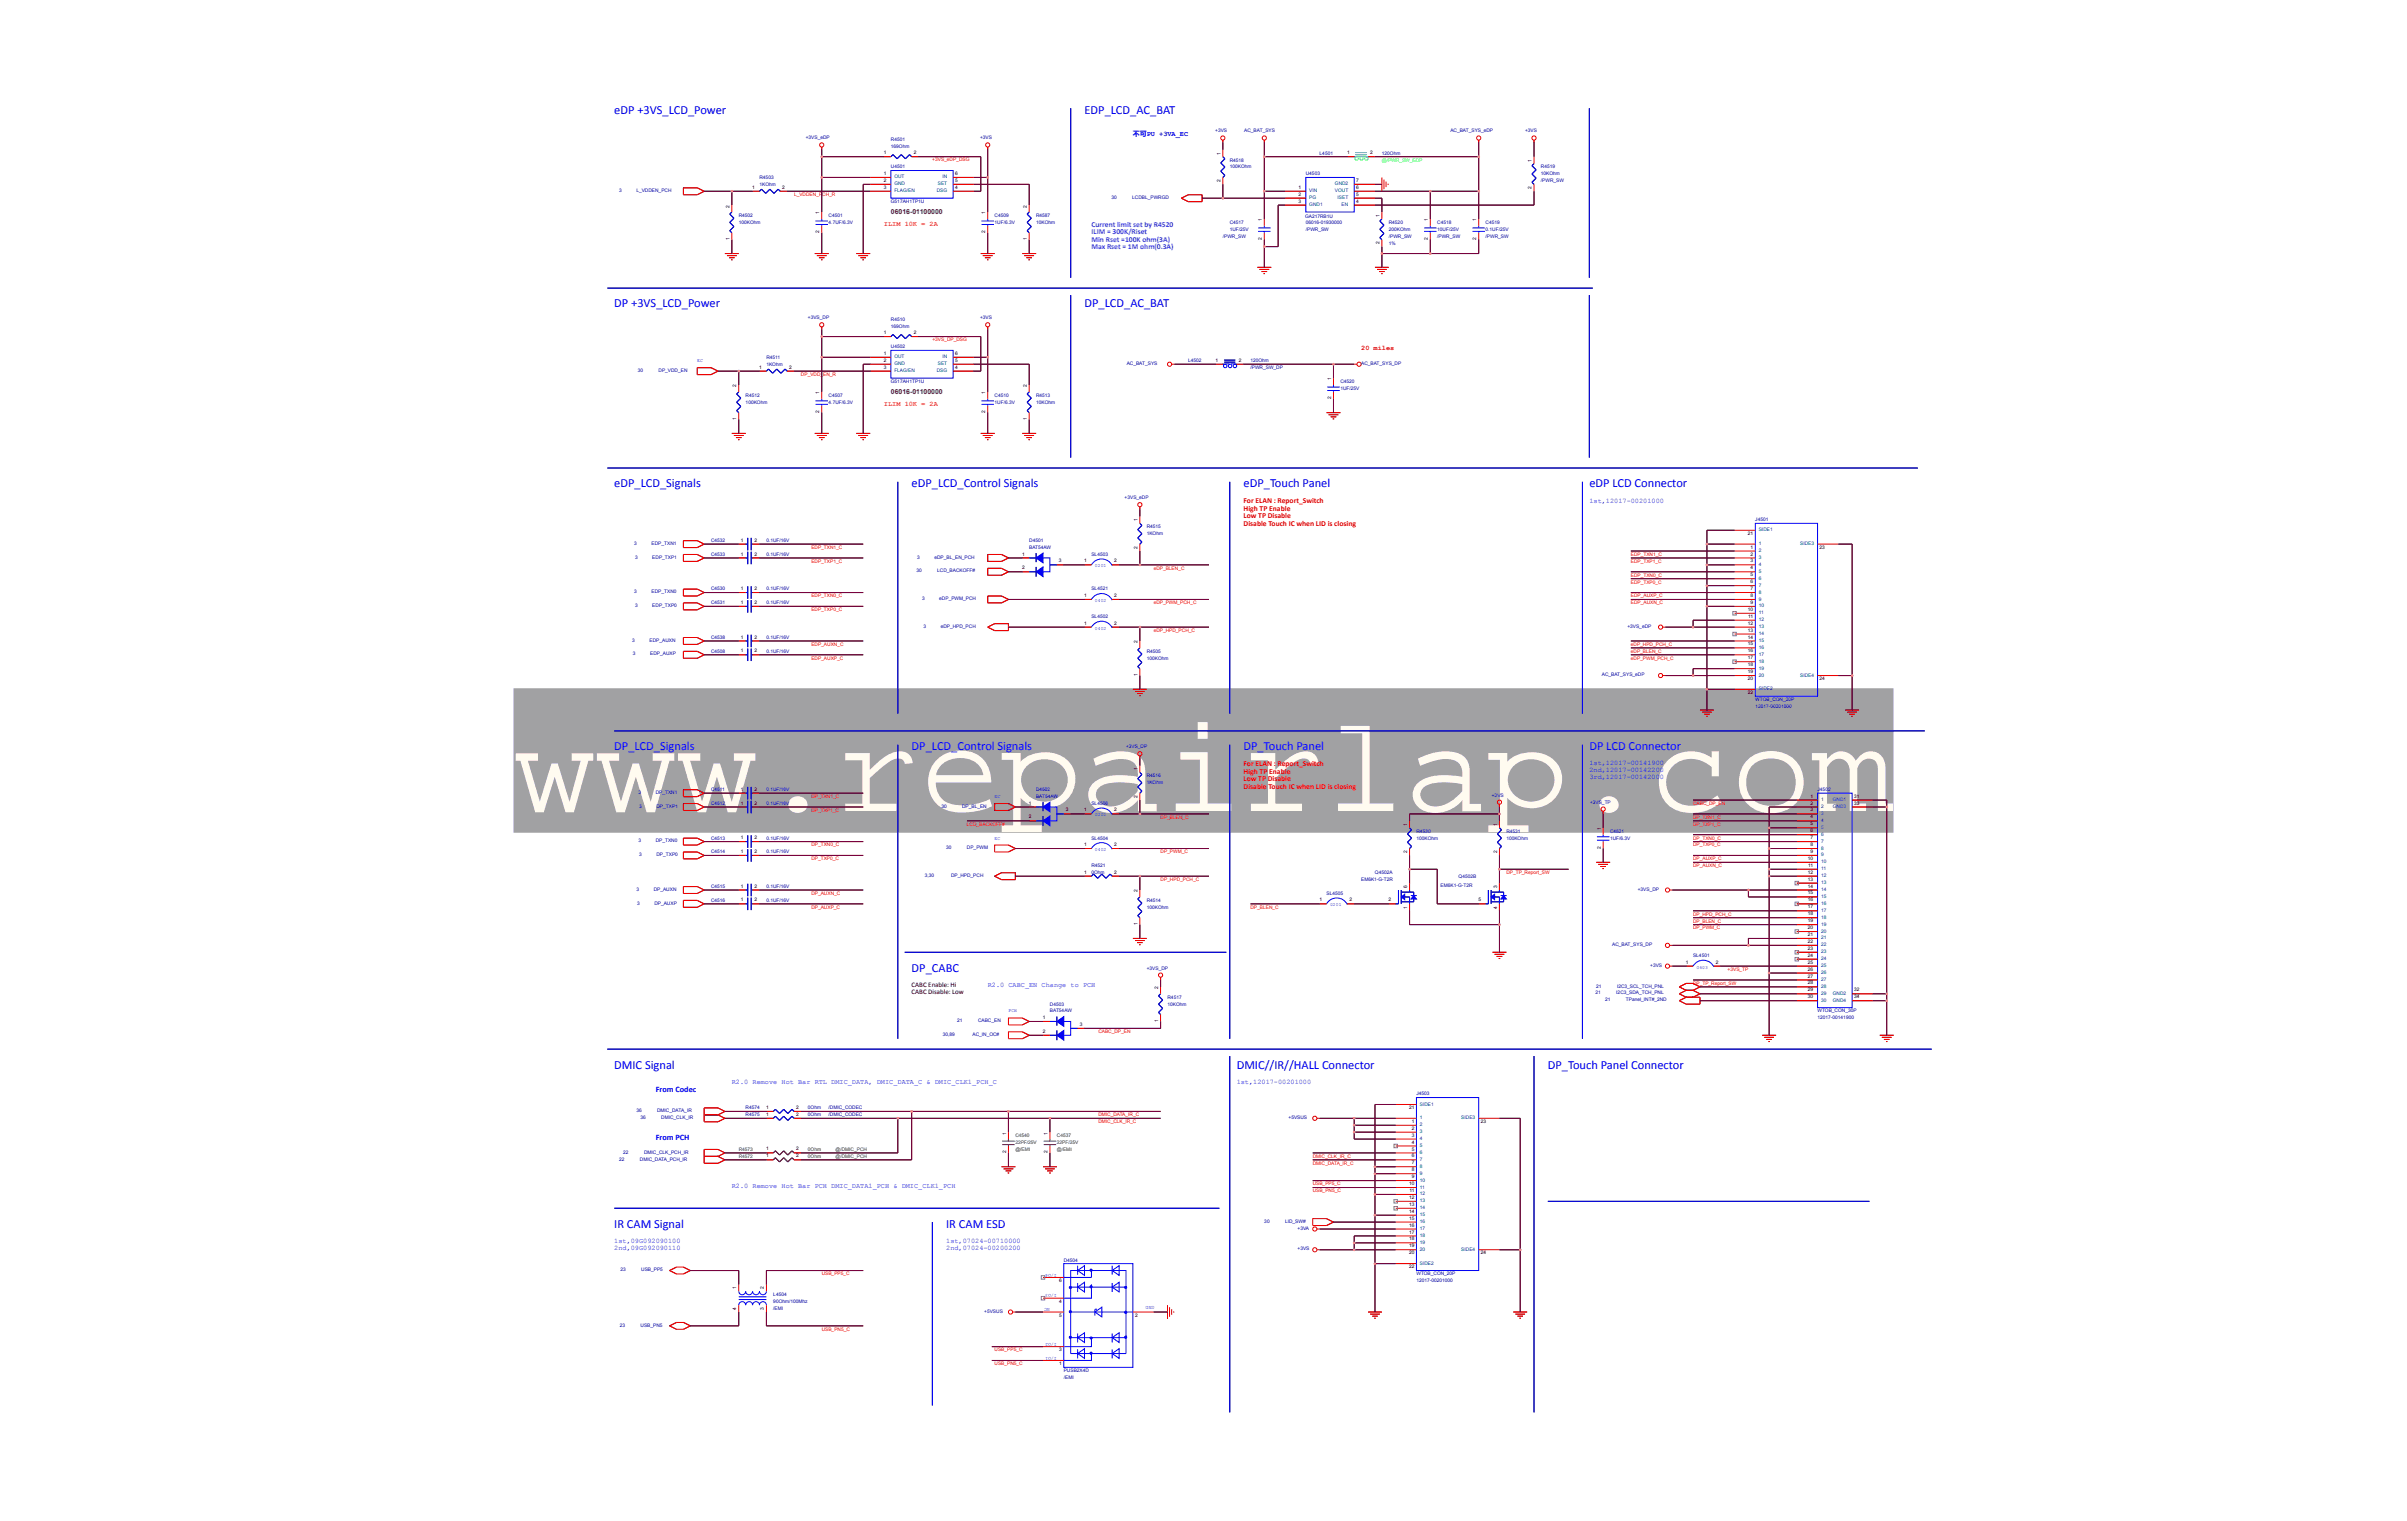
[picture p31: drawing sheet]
<svg xmlns="http://www.w3.org/2000/svg" width="220mm" height="139mm" viewBox="0 0 220 139" stroke-linecap="round" stroke-linejoin="round" font-family="sans-serif">
<defs><g id="words">
<text font-size="12.3" fill="#fffbf0" x="46.9" y="74">www.repairlap.com</text>
<g font-size="1.1" fill="#00f">
<text x="56.1" y="10.4">eDP +3VS_LCD_Power</text>
<text x="99.1" y="10.4">EDP_LCD_AC_BAT</text>
<text x="56.1" y="28.1">DP +3VS_LCD_Power</text>
<text x="99.1" y="28.1">DP_LCD_AC_BAT</text>
<text x="56.1" y="44.5">eDP_LCD_Signals</text>
<text x="83.3" y="44.5">eDP_LCD_Control Signals</text>
<text x="113.6" y="44.5">eDP_Touch Panel</text>
<text x="145.2" y="44.5">eDP LCD Connector</text>
<text x="56.1" y="68.5">DP_LCD_Signals</text>
<text x="83.3" y="68.5">DP_LCD_Control Signals</text>
<text x="113.6" y="68.5">DP_Touch Panel</text>
<text x="145.2" y="68.5">DP LCD Connector</text>
<text x="83.3" y="88.7">DP_CABC</text>
<text x="56.1" y="97.5">DMIC Signal</text>
<text x="112.9" y="97.6">DMIC//IR//HALL Connector</text>
<text x="141.4" y="97.5">DP_Touch Panel Connector</text>
<text x="56.1" y="112.1">IR CAM Signal</text>
<text x="86.4" y="112.1">IR CAM ESD</text>
</g>
<g font-size=".8" fill="#00f">
<text x="59.9" y="99.7">From Codec</text>
<text x="59.9" y="104.1">From PCH</text>
</g>
<g font-size=".7" fill="#0080ff">
<text x="99.7" y="20.7">Current limit set by R4520</text>
<text x="99.7" y="21.4">ILIM = 300K/Riset</text>
<text x="99.7" y="22.1">Min Rset =100K ohm(3A)</text>
<text x="99.7" y="22.8">Max Rset = 1M ohm(0.3A)</text>
</g>
<g font-size=".7" fill="#f00">
<text x="113.6" y="45.9">For ELAN : Report_Switch</text>
<text x="113.6" y="46.6">High TP Enable</text>
<text x="113.6" y="47.3">Low TP Disable</text>
<text x="113.6" y="48">Disable Touch IC when LID is closing</text>
<text x="113.6" y="69.9">For ELAN : Report_Switch</text>
<text x="113.6" y="70.6">High TP Enable</text>
<text x="113.6" y="71.3">Low TP Disable</text>
<text x="113.6" y="72">Disable Touch IC when LID is closing</text>
</g>
<g font-size=".6" fill="#00f">
<text x="103.5" y="12.4">不可PU +3VA_EC</text>
<text x="145.2" y="45.9">1st,12017-00201000</text>
<text x="145.2" y="69.9">1st,12017-00141900</text>
<text x="145.2" y="70.5">2nd,12017-00142200</text>
<text x="145.2" y="71.1">3rd,12017-00142000</text>
<text x="90.2" y="90.1">R2.0 CABC_EN Change to PCH</text>
<text x="66.8" y="98.9">R2.0 Remove Hot Bar RTL DMIC_DATA, DMIC_DATA_C &amp; DMIC_CLK1_PCH_C</text>
<text x="112.9" y="98.9">1st,12017-00201000</text>
<text x="56.1" y="113.5">1st,09G092090100</text>
<text x="66.8" y="108.4">R2.0 Remove Hot Bar PCH DMIC_DATA1_PCH &amp; DMIC_CLK1_PCH</text>
<text x="86.4" y="113.5">1st,07024-00710000</text>
<text x="56.1" y="114.1">2nd,09G092090110</text>
<text x="86.4" y="114.1">2nd,07024-00200200</text>
</g>
<g font-size=".6" fill="#ff8000">
<text x="80.7" y="20.6">ILIM 10K = 2A</text>
<text x="80.7" y="37">ILIM 10K = 2A</text>
</g>
<g font-size=".6" fill="#008000">
<text x="81.4" y="19.5">06016-01100000</text>
<text x="81.4" y="36">06016-01100000</text>
</g>
<text font-size=".6" fill="#f00" x="124.3" y="32">20 miles</text>
<g font-size=".6">
<text x="83.3" y="90.1">CABC Enable: Hi</text>
<text x="83.3" y="90.7">CABC Disable: Low</text>
</g>
<g font-size=".4" fill="#0000a0">
<text x="56.5" y="17.5">3</text>
<text x="58.1" y="17.5">L_VDDEN_PCH</text>
<text x="69.4" y="16.3">R4503</text>
<text x="69.4" y="17">1KOhm</text>
<text x="73.6" y="12.7">+3VS_eDP</text>
<text x="81.4" y="12.9">R4501</text>
<text x="81.4" y="13.5">169Ohm</text>
<text x="81.4" y="15.4">U4501</text>
<text x="89.5" y="12.7">+3VS</text>
<text x="111" y="12.1">+3VS</text>
<text x="112.3" y="14.7">R4518</text>
<text x="112.3" y="15.4">100KOhm</text>
<text x="113.6" y="12.1">AC_BAT_SYS</text>
<text x="119.3" y="16">U4503</text>
<text x="120.5" y="14.1">L4501</text>
<text x="126.2" y="14.1">120Ohm</text>
<text x="132.5" y="12.1">AC_BAT_SYS_eDP</text>
<text x="139.3" y="12.1">+3VS</text>
<text x="140.7" y="15.4">R4519</text>
<text x="140.7" y="16">10KOhm</text>
<text x="140.7" y="16.6">/PWR_SW</text>
<text x="67.5" y="19.8">R4502</text>
<text x="67.5" y="20.4">100KOhm</text>
<text x="75.7" y="19.8">C4501</text>
<text x="75.7" y="20.4">4.7UF/6.3V</text>
<text x="81.4" y="18.5">G517AH1TP1U</text>
<text x="90.8" y="19.8">C4509</text>
<text x="90.8" y="20.4">1UF/6.3V</text>
<text x="94.6" y="19.8">R4587</text>
<text x="94.6" y="20.4">10KOhm</text>
<text x="101.5" y="18.2">30</text>
<text x="103.4" y="18.2">LCDBL_PWRGD</text>
<text x="111.7" y="21.7">/PWR_SW</text>
<text x="112.3" y="20.4">C4517</text>
<text x="112.3" y="21.1">1UF/25V</text>
<text x="119.2" y="19.9">GA217RB1U</text>
<text x="119.3" y="20.4">06016-01930000</text>
<text x="119.3" y="21.1">/PWR_SW</text>
<text x="126.8" y="20.4">R4520</text>
<text x="126.8" y="21.1">200KOhm</text>
<text x="126.8" y="22.3">1%</text>
<text x="126.8" y="21.7">/PWR_SW</text>
<text x="131.3" y="20.4">C4518</text>
<text x="131.3" y="21.1">10UF/25V</text>
<text x="131.3" y="21.7">/PWR_SW</text>
<text x="135.7" y="20.4">C4519</text>
<text x="135.7" y="21.1">0.1UF/25V</text>
<text x="135.7" y="21.7">/PWR_SW</text>
<text x="73.8" y="29.1">+3VS_DP</text>
<text x="81.4" y="29.3">R4510</text>
<text x="81.4" y="29.9">169Ohm</text>
<text x="89.5" y="29.1">+3VS</text>
<text x="58.2" y="33.9">30</text>
<text x="60.1" y="33.9">DP_VDD_EN</text>
<text x="70" y="32.7">R4511</text>
<text x="70" y="33.4">1KOhm</text>
<text x="81.4" y="31.8">U4502</text>
<text x="81.4" y="35">G517AH1TP1U</text>
<text x="102.9" y="33.3">AC_BAT_SYS</text>
<text x="108.5" y="33.1">L4502</text>
<text x="114.2" y="33.1">120Ohm</text>
<text x="114.2" y="33.7">/PWR_SW_DP</text>
<text x="122.4" y="35">C4520</text>
<text x="122.4" y="35.6">1UF/25V</text>
<text x="124.3" y="33.3">AC_BAT_SYS_DP</text>
<text x="68.1" y="36.2">R4512</text>
<text x="68.1" y="36.9">100KOhm</text>
<text x="75.7" y="36.2">C4507</text>
<text x="75.7" y="36.9">4.7UF/6.3V</text>
<text x="90.8" y="36.2">C4510</text>
<text x="90.8" y="36.9">1UF/6.3V</text>
<text x="94.6" y="36.2">R4513</text>
<text x="94.6" y="36.9">10KOhm</text>
<text x="102.7" y="45.6">+3VS_eDP</text>
<text x="160.3" y="47.6">J4501</text>
<text x="57.9" y="49.7">3</text>
<text x="58" y="51">3</text>
<text x="59.5" y="49.7">EDP_TXN1</text>
<text x="59.6" y="51">EDP_TXP1</text>
<text x="64.9" y="50.7">C4533</text>
<text x="64.9" y="53.9">C4530</text>
<text x="64.9" y="49.5">C4532</text>
<text x="70" y="50.7">0.1UF/16V</text>
<text x="70" y="53.9">0.1UF/16V</text>
<text x="70" y="49.5">0.1UF/16V</text>
<text x="83.7" y="52.3">30</text>
<text x="83.8" y="51">3</text>
<text x="85.3" y="51">eDP_BL_EN_PCH</text>
<text x="85.6" y="52.3">LCD_BACKOFF#</text>
<text x="94" y="49.5">D4501</text>
<text x="94" y="50.1">BAT54AW</text>
<text x="99.7" y="53.9">SL4521</text>
<text x="99.7" y="50.7">SL4503</text>
<text x="104.7" y="48.2">R4515</text>
<text x="104.7" y="48.9">1KOhm</text>
<text x="57.7" y="58.6">3</text>
<text x="57.8" y="59.8">3</text>
<text x="57.9" y="54.2">3</text>
<text x="58" y="55.4">3</text>
<text x="59.3" y="58.6">EDP_AUXN</text>
<text x="59.4" y="59.8">EDP_AUXP</text>
<text x="59.5" y="54.2">EDP_TXN0</text>
<text x="59.6" y="55.4">EDP_TXP0</text>
<text x="64.9" y="59.6">C4508</text>
<text x="64.9" y="58.3">C4538</text>
<text x="64.9" y="55.2">C4531</text>
<text x="70" y="59.6">0.1UF/16V</text>
<text x="70" y="58.3">0.1UF/16V</text>
<text x="70" y="55.2">0.1UF/16V</text>
<text x="84.2" y="54.8">3</text>
<text x="84.3" y="57.3">3</text>
<text x="85.8" y="54.8">eDP_PWM_PCH</text>
<text x="85.9" y="57.3">eDP_HPD_PCH</text>
<text x="99.7" y="56.4">SL4502</text>
<text x="104.7" y="59.6">R4505</text>
<text x="148.6" y="57.3">+3VS_eDP</text>
<text x="104.7" y="60.2">100KOhm</text>
<text x="146.3" y="61.7">AC_BAT_SYS_eDP</text>
<text x="160.3" y="64">WTOB_CON_20P</text>
<text x="160.3" y="64.6">12017-00201000</text>
<text x="102.8" y="68.3">+3VS_DP</text>
<text x="104.7" y="71">R4516</text>
<text x="104.7" y="71.6">1KOhm</text>
<text x="58.3" y="72.5">3</text>
<text x="58.3" y="76.9">3</text>
<text x="58.4" y="73.7">3</text>
<text x="59.9" y="72.5">DP_TXN1</text>
<text x="59.9" y="76.9">DP_TXN0</text>
<text x="60" y="73.7">DP_TXP1</text>
<text x="64.9" y="76.6">C4513</text>
<text x="64.9" y="73.5">C4512</text>
<text x="64.9" y="72.2">C4511</text>
<text x="64.9" y="77.9">C4514</text>
<text x="70" y="76.6">0.1UF/16V</text>
<text x="70" y="73.5">0.1UF/16V</text>
<text x="70" y="72.2">0.1UF/16V</text>
<text x="70" y="77.9">0.1UF/16V</text>
<text x="86" y="73.7">30</text>
<text x="86.4" y="77.5">30</text>
<text x="87.9" y="73.7">DP_BL_EN</text>
<text x="88.3" y="77.5">DP_PWM</text>
<text x="94.6" y="72.2">D4502</text>
<text x="94.6" y="72.9">BAT54AW</text>
<text x="99.7" y="73.5">SL4506</text>
<text x="99.7" y="76.6">SL4504</text>
<text x="129.4" y="76">R4530</text>
<text x="129.4" y="76.6">100KOhm</text>
<text x="136.2" y="72.7">+3VS</text>
<text x="137.6" y="76">R4531</text>
<text x="137.6" y="76.6">100KOhm</text>
<text x="145.2" y="73.4">+3VS_TP</text>
<text x="147" y="76">C4521</text>
<text x="147" y="76.6">1UF/6.3V</text>
<text x="166" y="72.2">J4502</text>
<text x="58.1" y="81.3">3</text>
<text x="58.2" y="82.6">3</text>
<text x="58.4" y="78.2">3</text>
<text x="59.7" y="81.3">DP_AUXN</text>
<text x="59.8" y="82.6">DP_AUXP</text>
<text x="60" y="78.2">DP_TXP0</text>
<text x="64.9" y="82.3">C4516</text>
<text x="64.9" y="81.1">C4515</text>
<text x="70" y="82.3">0.1UF/16V</text>
<text x="70" y="81.1">0.1UF/16V</text>
<text x="84.5" y="80.1">3,30</text>
<text x="86.9" y="80.1">DP_HPD_PCH</text>
<text x="99.7" y="79.2">R4521</text>
<text x="99.7" y="79.8">0Ohm</text>
<text x="104.7" y="82.3">R4514</text>
<text x="104.7" y="83">100KOhm</text>
<text x="121.2" y="81.7">SL4505</text>
<text x="124.3" y="80.4">EM6K1-G-T2R</text>
<text x="125.6" y="79.8">Q4502A</text>
<text x="131.6" y="80.9">EM6K1-G-T2R</text>
<text x="133.2" y="80.2">Q4502B</text>
<text x="149.6" y="81.3">+3VS_DP</text>
<text x="104.7" y="88.5">+3VS_DP</text>
<text x="147.2" y="86.4">AC_BAT_SYS_DP</text>
<text x="150.7" y="88.3">+3VS</text>
<text x="154.6" y="87.4">SL4501</text>
<text x="86.1" y="94.6">30,89</text>
<text x="87.4" y="93.3">21</text>
<text x="88.8" y="94.6">AC_IN_OC#</text>
<text x="89.3" y="93.3">CABC_EN</text>
<text x="95.9" y="91.8">D4503</text>
<text x="95.9" y="92.4">BAT54AW</text>
<text x="106.6" y="91.2">R4517</text>
<text x="106.6" y="91.8">10KOhm</text>
<text x="145.7" y="90.8">21</text>
<text x="145.8" y="90.2">21</text>
<text x="146.6" y="91.4">21</text>
<text x="147.6" y="90.8">I2C3_SDA_TCH_PNL</text>
<text x="147.7" y="90.2">I2C3_SCL_TCH_PNL</text>
<text x="148.5" y="91.4">TPanel_INT#_2ND</text>
<text x="166" y="92.4">WTOB_CON_30P</text>
<text x="166" y="93.1">12017-00141900</text>
<text x="58.1" y="101.5">36</text>
<text x="60" y="101.5">DMIC_DATA_IR</text>
<text x="68.1" y="101.3">R4574</text>
<text x="68.1" y="101.9">R4575</text>
<text x="73.8" y="101.3">0Ohm</text>
<text x="73.8" y="101.9">0Ohm</text>
<text x="75.7" y="101.3">/DMIC_CODEC</text>
<text x="75.7" y="101.9">/DMIC_CODEC</text>
<text x="129.4" y="100">J4503</text>
<text x="56.5" y="105.9">22</text>
<text x="56.9" y="105.3">22</text>
<text x="58.4" y="105.9">DMIC_DATA_PCH_IR</text>
<text x="58.5" y="102.2">36</text>
<text x="58.8" y="105.3">DMIC_CLK_PCH_IR</text>
<text x="60.4" y="102.2">DMIC_CLK_IR</text>
<text x="117.7" y="102.2">+5VSUS</text>
<text x="115.5" y="111.6">30</text>
<text x="117.4" y="111.6">LID_SW#</text>
<text x="118.5" y="112.3">+3VA</text>
<text x="56.7" y="116.1">23</text>
<text x="58.6" y="116.1">USB_PP5</text>
<text x="70.6" y="118.3">L4504</text>
<text x="70.6" y="119">90Ohm/100Mhz</text>
<text x="70.6" y="119.6">/EMI</text>
<text x="89.9" y="119.8">+5VSUS</text>
<text x="97.2" y="115.2">D4504</text>
<text x="118.5" y="114.2">+3VS</text>
<text x="129.4" y="116.4">WTOB_CON_20P</text>
<text x="129.4" y="117.1">12017-00201000</text>
<text x="56.6" y="121.1">23</text>
<text x="58.5" y="121.1">USB_PN5</text>
<text x="97.2" y="125.3">PUSB2X4D</text>
<text x="97.2" y="125.9">/EMI</text>
</g>
<g font-size=".4">
<text x="68.7" y="17.2">1</text>
<text x="71.4" y="17.2">2</text>
<text x="80.7" y="16">1</text>
<text x="80.7" y="16.6">2</text>
<text x="80.7" y="17.2">3</text>
<text x="80.7" y="14.1">1</text>
<text x="83.4" y="14.1">2</text>
<text x="87.2" y="17.2">4</text>
<text x="87.2" y="16.6">5</text>
<text x="87.2" y="16">6</text>
<text x="111.5" y="16.6" transform="rotate(-90 111.5 16.6)">2</text>
<text x="111.5" y="14.1" transform="rotate(-90 111.5 14.1)">1</text>
<text x="118.6" y="17.2">1</text>
<text x="118.6" y="17.9">2</text>
<text x="123" y="14.1">1</text>
<text x="123.9" y="17.9">5</text>
<text x="123.9" y="17.2">6</text>
<text x="123.9" y="16.6">7</text>
<text x="125.1" y="14.1">2</text>
<text x="139.9" y="17.3" transform="rotate(-90 139.9 17.3)">2</text>
<text x="139.9" y="14.7" transform="rotate(-90 139.9 14.7)">1</text>
<text x="66.6" y="21.9" transform="rotate(-90 66.6 21.9)">1</text>
<text x="66.6" y="18.9" transform="rotate(-90 66.6 18.9)">2</text>
<text x="74.8" y="21.3" transform="rotate(-90 74.8 21.3)">2</text>
<text x="74.8" y="19.6" transform="rotate(-90 74.8 19.6)">1</text>
<text x="90" y="21.3" transform="rotate(-90 90 21.3)">2</text>
<text x="90" y="19.6" transform="rotate(-90 90 19.6)">1</text>
<text x="93.8" y="21.9" transform="rotate(-90 93.8 21.9)">1</text>
<text x="93.8" y="18.9" transform="rotate(-90 93.8 18.9)">2</text>
<text x="115.2" y="21.9" transform="rotate(-90 115.2 21.9)">2</text>
<text x="115.2" y="20.2" transform="rotate(-90 115.2 20.2)">1</text>
<text x="118.6" y="18.5">3</text>
<text x="123.9" y="18.5">4</text>
<text x="126" y="22.3" transform="rotate(-90 126 22.3)">2</text>
<text x="126" y="19.8" transform="rotate(-90 126 19.8)">1</text>
<text x="130.4" y="21.9" transform="rotate(-90 130.4 21.9)">2</text>
<text x="130.4" y="20.2" transform="rotate(-90 130.4 20.2)">1</text>
<text x="134.8" y="21.9" transform="rotate(-90 134.8 21.9)">2</text>
<text x="134.8" y="20.2" transform="rotate(-90 134.8 20.2)">1</text>
<text x="67.2" y="35.4" transform="rotate(-90 67.2 35.4)">2</text>
<text x="69.3" y="33.7">1</text>
<text x="72.1" y="33.7">2</text>
<text x="74.8" y="36" transform="rotate(-90 74.8 36)">1</text>
<text x="80.7" y="30.5">1</text>
<text x="80.7" y="32.4">1</text>
<text x="80.7" y="33">2</text>
<text x="80.7" y="33.7">3</text>
<text x="83.4" y="30.5">2</text>
<text x="87.2" y="33.7">4</text>
<text x="87.2" y="33">5</text>
<text x="87.2" y="32.4">6</text>
<text x="90" y="36" transform="rotate(-90 90 36)">1</text>
<text x="93.8" y="35.4" transform="rotate(-90 93.8 35.4)">2</text>
<text x="111" y="33">1</text>
<text x="113.1" y="33">2</text>
<text x="121.6" y="34.7" transform="rotate(-90 121.6 34.7)">1</text>
<text x="67.2" y="38.3" transform="rotate(-90 67.2 38.3)">1</text>
<text x="74.8" y="37.7" transform="rotate(-90 74.8 37.7)">2</text>
<text x="90" y="37.7" transform="rotate(-90 90 37.7)">2</text>
<text x="93.8" y="38.3" transform="rotate(-90 93.8 38.3)">1</text>
<text x="121.6" y="36.4" transform="rotate(-90 121.6 36.4)">2</text>
<text x="103.9" y="47.6" transform="rotate(-90 103.9 47.6)">1</text>
<text x="67.7" y="50.7">1</text>
<text x="67.7" y="53.9">1</text>
<text x="67.7" y="49.5">1</text>
<text x="68.9" y="50.7">2</text>
<text x="68.9" y="53.9">2</text>
<text x="68.9" y="49.5">2</text>
<text x="93.3" y="50.7">1</text>
<text x="93.3" y="52">2</text>
<text x="96.7" y="51.3">3</text>
<text x="99" y="51.3">1</text>
<text x="101.8" y="51.3">2</text>
<text x="103.9" y="50.1" transform="rotate(-90 103.9 50.1)">2</text>
<text x="159.6" y="48.8">21</text>
<text x="159.9" y="53.9">7</text>
<text x="159.9" y="53.2">6</text>
<text x="159.9" y="52.6">5</text>
<text x="159.9" y="52">4</text>
<text x="159.9" y="51.3">3</text>
<text x="159.9" y="50.7">2</text>
<text x="159.9" y="50.1">1</text>
<text x="166.2" y="50.1">23</text>
<text x="67.7" y="59.6">1</text>
<text x="67.7" y="58.3">1</text>
<text x="67.7" y="55.1">1</text>
<text x="68.9" y="59.6">2</text>
<text x="68.9" y="58.3">2</text>
<text x="68.9" y="55.1">2</text>
<text x="99" y="57">1</text>
<text x="99" y="54.5">1</text>
<text x="101.8" y="57">2</text>
<text x="101.8" y="54.5">2</text>
<text x="103.9" y="58.7" transform="rotate(-90 103.9 58.7)">2</text>
<text x="159.6" y="59.6">16</text>
<text x="159.6" y="58.9">15</text>
<text x="159.6" y="58.3">14</text>
<text x="159.6" y="57.7">13</text>
<text x="159.6" y="57">12</text>
<text x="159.6" y="55.8">10</text>
<text x="159.7" y="56.4">11</text>
<text x="159.9" y="55.1">9</text>
<text x="159.9" y="54.5">8</text>
<text x="103.9" y="61.7" transform="rotate(-90 103.9 61.7)">1</text>
<text x="159.6" y="63.3">22</text>
<text x="159.6" y="62.1">20</text>
<text x="159.6" y="61.5">19</text>
<text x="159.6" y="60.8">18</text>
<text x="159.6" y="60.2">17</text>
<text x="166.2" y="62.1">24</text>
<text x="103.9" y="70.3" transform="rotate(-90 103.9 70.3)">1</text>
<text x="67.7" y="76.6">1</text>
<text x="67.7" y="73.5">1</text>
<text x="67.7" y="72.2">1</text>
<text x="67.7" y="77.9">1</text>
<text x="68.9" y="76.6">2</text>
<text x="68.9" y="73.5">2</text>
<text x="68.9" y="72.2">2</text>
<text x="68.9" y="77.9">2</text>
<text x="94" y="73.5">1</text>
<text x="94" y="74.7">2</text>
<text x="97.3" y="74.1">3</text>
<text x="99" y="74.1">1</text>
<text x="99" y="77.2">1</text>
<text x="101.8" y="74.1">2</text>
<text x="101.8" y="77.2">2</text>
<text x="103.9" y="72.8" transform="rotate(-90 103.9 72.8)">2</text>
<text x="128.5" y="77.9" transform="rotate(-90 128.5 77.9)">2</text>
<text x="128.5" y="75.4" transform="rotate(-90 128.5 75.4)">1</text>
<text x="136.7" y="77.9" transform="rotate(-90 136.7 77.9)">2</text>
<text x="136.7" y="75.4" transform="rotate(-90 136.7 75.4)">1</text>
<text x="146.2" y="77.5" transform="rotate(-90 146.2 77.5)">2</text>
<text x="146.2" y="75.8" transform="rotate(-90 146.2 75.8)">1</text>
<text x="165.3" y="72.8">1</text>
<text x="165.3" y="73.5">2</text>
<text x="165.3" y="74.1">3</text>
<text x="165.3" y="74.7">4</text>
<text x="165.3" y="75.3">5</text>
<text x="165.3" y="76">6</text>
<text x="165.3" y="76.6">7</text>
<text x="165.3" y="77.2">8</text>
<text x="165.3" y="77.9">9</text>
<text x="169.3" y="72.8">31</text>
<text x="169.3" y="73.4">33</text>
<text x="67.7" y="82.3">1</text>
<text x="67.7" y="81">1</text>
<text x="68.9" y="82.3">2</text>
<text x="68.9" y="81">2</text>
<text x="99" y="79.8">1</text>
<text x="101.8" y="79.8">2</text>
<text x="103.9" y="81.5" transform="rotate(-90 103.9 81.5)">2</text>
<text x="120.5" y="82.3">1</text>
<text x="123.2" y="82.3">2</text>
<text x="126.8" y="82.3">2</text>
<text x="128.5" y="82.9" transform="rotate(-90 128.5 82.9)">1</text>
<text x="128.5" y="81.1" transform="rotate(-90 128.5 81.1)">6</text>
<text x="135" y="82.3">5</text>
<text x="136.7" y="82.9" transform="rotate(-90 136.7 82.9)">4</text>
<text x="136.7" y="81.1" transform="rotate(-90 136.7 81.1)">3</text>
<text x="165.1" y="78.5">10</text>
<text x="165.1" y="79.8">12</text>
<text x="165.1" y="80.4">13</text>
<text x="165.1" y="81">14</text>
<text x="165.1" y="81.7">15</text>
<text x="165.1" y="82.3">16</text>
<text x="165.1" y="82.9">17</text>
<text x="165.1" y="83.6">18</text>
<text x="165.1" y="79.1">11</text>
<text x="103.9" y="84.4" transform="rotate(-90 103.9 84.4)">1</text>
<text x="154" y="88">1</text>
<text x="156.7" y="88">2</text>
<text x="165.1" y="84.2">19</text>
<text x="165.1" y="84.8">20</text>
<text x="165.1" y="85.4">21</text>
<text x="165.1" y="86.1">22</text>
<text x="165.1" y="86.7">23</text>
<text x="165.1" y="87.3">24</text>
<text x="165.1" y="88">25</text>
<text x="165.1" y="88.6">26</text>
<text x="165.1" y="89.2">27</text>
<text x="165.1" y="89.9">28</text>
<text x="95.2" y="93">1</text>
<text x="95.2" y="94.3">2</text>
<text x="98.6" y="93.7">3</text>
<text x="105.8" y="93.3" transform="rotate(-90 105.8 93.3)">1</text>
<text x="105.8" y="90.3" transform="rotate(-90 105.8 90.3)">2</text>
<text x="165.1" y="90.5">29</text>
<text x="165.1" y="91.1">30</text>
<text x="169.3" y="90.5">32</text>
<text x="169.3" y="91.1">34</text>
<text x="70" y="101.2">1</text>
<text x="70" y="101.9">1</text>
<text x="72.7" y="101.2">2</text>
<text x="72.7" y="101.9">2</text>
<text x="128.7" y="101.2">21</text>
<text x="70" y="105.7">1</text>
<text x="70" y="105">1</text>
<text x="72.7" y="105.7">2</text>
<text x="72.7" y="105">2</text>
<text x="91.9" y="105.3" transform="rotate(-90 91.9 105.3)">2</text>
<text x="91.9" y="103.6" transform="rotate(-90 91.9 103.6)">1</text>
<text x="95.7" y="105.3" transform="rotate(-90 95.7 105.3)">2</text>
<text x="95.7" y="103.6" transform="rotate(-90 95.7 103.6)">1</text>
<text x="128.9" y="107.6">9</text>
<text x="128.9" y="106.9">8</text>
<text x="128.9" y="106.3">7</text>
<text x="128.9" y="105.7">6</text>
<text x="128.9" y="105">5</text>
<text x="128.9" y="104.4">4</text>
<text x="128.9" y="103.8">3</text>
<text x="128.9" y="103.1">2</text>
<text x="128.9" y="102.5">1</text>
<text x="135.2" y="102.5">23</text>
<text x="128.7" y="113.9">19</text>
<text x="128.7" y="113.2">18</text>
<text x="128.7" y="112.6">17</text>
<text x="128.7" y="112">16</text>
<text x="128.7" y="111.3">15</text>
<text x="128.7" y="110.7">14</text>
<text x="128.7" y="110.1">13</text>
<text x="128.7" y="109.5">12</text>
<text x="128.7" y="108.2">10</text>
<text x="128.7" y="108.8">11</text>
<text x="67.2" y="119.6" transform="rotate(-90 67.2 119.6)">4</text>
<text x="67.2" y="117.7" transform="rotate(-90 67.2 117.7)">1</text>
<text x="69.8" y="119.6" transform="rotate(-90 69.8 119.6)">3</text>
<text x="69.8" y="117.7" transform="rotate(-90 69.8 117.7)">2</text>
<text x="96.7" y="118.9">4</text>
<text x="96.7" y="117">6</text>
<text x="128.7" y="115.8">22</text>
<text x="128.7" y="114.5">20</text>
<text x="135.2" y="114.5">24</text>
<text x="96.7" y="124.6">1</text>
<text x="96.7" y="120.2">5</text>
<text x="96.7" y="123.3">3</text>
<text x="103.7" y="120.2">2</text>
</g>
<g font-size=".4" fill="#f00">
<text x="72.5" y="17.9">L_VDDEN_PCH_R</text>
<text x="85.1" y="14.7">+3VS_eDP_DSG</text>
<text x="73.2" y="34.3">DP_VDD_EN_R</text>
<text x="85.2" y="31.2">+3VS_DP_DSG</text>
<text x="74.1" y="51.4">EDP_TXP1_C</text>
<text x="74.1" y="50.1">EDP_TXN1_C</text>
<text x="105.4" y="52">eDP_BLEN_C</text>
<text x="148.9" y="53.3">EDP_TXP0_C</text>
<text x="148.9" y="51.4">EDP_TXP1_C</text>
<text x="148.9" y="50.7">EDP_TXN1_C</text>
<text x="148.9" y="52.6">EDP_TXN0_C</text>
<text x="74.1" y="59">EDP_AUXN_C</text>
<text x="74.1" y="54.5">EDP_TXN0_C</text>
<text x="74.1" y="55.8">EDP_TXP0_C</text>
<text x="105.4" y="55.2">eDP_PWM_PCH_C</text>
<text x="105.4" y="57.7">eDP_HPD_PCH_C</text>
<text x="148.9" y="55.2">EDP_AUXN_C</text>
<text x="148.9" y="54.5">EDP_AUXP_C</text>
<text x="148.9" y="59">eDP_HPD_PCH_C</text>
<text x="148.9" y="59.6">eDP_BLEN_C</text>
<text x="74.1" y="60.2">EDP_AUXP_C</text>
<text x="148.9" y="60.2">eDP_PWM_PCH_C</text>
<text x="74.1" y="74.1">DP_TXP1_C</text>
<text x="74.1" y="72.9">DP_TXN1_C</text>
<text x="74.1" y="77.3">DP_TXN0_C</text>
<text x="88.3" y="75.4">LCD_BACKOFF#</text>
<text x="106" y="77.9">DP_PWM_C</text>
<text x="106" y="74.7">DP_BLEN_C</text>
<text x="154.6" y="73.5">CABC_DP_EN</text>
<text x="154.6" y="75.4">DP_TXP1_C</text>
<text x="154.6" y="74.7">DP_TXN1_C</text>
<text x="154.6" y="76.6">DP_TXN0_C</text>
<text x="154.6" y="77.3">DP_TXP0_C</text>
<text x="74.1" y="81.7">DP_AUXN_C</text>
<text x="74.1" y="83">DP_AUXP_C</text>
<text x="74.1" y="78.5">DP_TXP0_C</text>
<text x="106" y="80.4">DP_HPD_PCH_C</text>
<text x="114.2" y="83">DP_BLEN_C</text>
<text x="137.6" y="79.8">DP_TP_Report_SW</text>
<text x="154.6" y="79.2">DP_AUXN_C</text>
<text x="154.6" y="78.5">DP_AUXP_C</text>
<text x="154.6" y="83.6">DP_HPD_PCH_C</text>
<text x="154.6" y="89.9">DP_TP_Report_SW</text>
<text x="154.6" y="84.9">DP_PWM_C</text>
<text x="154.6" y="84.2">DP_BLEN_C</text>
<text x="157.8" y="88.6">+3VS_TP</text>
<text x="100.3" y="94.3">CABC_DP_EN</text>
<text x="100.3" y="101.9">DMIC_DATA_IR_C</text>
<text x="100.3" y="102.5">DMIC_CLK_IR_C</text>
<text x="119.9" y="105.7">DMIC_CLK_IR_C</text>
<text x="119.9" y="106.3">DMIC_DATA_IR_C</text>
<text x="119.9" y="108.2">USB_PP5_C</text>
<text x="119.9" y="108.9">USB_PN5_C</text>
<text x="75" y="116.4">USB_PP5_C</text>
<text x="75" y="121.5">USB_PN5_C</text>
<text x="90.8" y="123.4">USB_PP5_C</text>
<text x="90.8" y="124.6">USB_PN5_C</text>
</g>
<g font-size=".4" fill="#004080">
<text x="81.7" y="16.3">OUT</text>
<text x="81.7" y="16.9">GND</text>
<text x="81.7" y="17.6">FLAG/EN</text>
<text x="85.6" y="17.6">DSG</text>
<text x="85.7" y="16.9">SET</text>
<text x="86.1" y="16.3">IN</text>
<text x="119.6" y="17.6">VIN</text>
<text x="121.9" y="16.9">GND2</text>
<text x="121.9" y="17.6">VOUT</text>
<text x="119.6" y="18.2">PG</text>
<text x="119.6" y="18.8">GND1</text>
<text x="122.2" y="18.2">ISET</text>
<text x="122.5" y="18.8">EN</text>
<text x="81.7" y="32.7">OUT</text>
<text x="81.7" y="33.3">GND</text>
<text x="81.7" y="34">FLAG/EN</text>
<text x="85.6" y="34">DSG</text>
<text x="85.7" y="33.3">SET</text>
<text x="86.1" y="32.7">IN</text>
<text x="160.6" y="48.5">SIDE1</text>
<text x="160.6" y="53.6">7</text>
<text x="160.6" y="52.9">6</text>
<text x="160.6" y="52.3">5</text>
<text x="160.6" y="51.7">4</text>
<text x="160.6" y="51">3</text>
<text x="160.6" y="50.4">2</text>
<text x="160.6" y="49.8">1</text>
<text x="164.4" y="49.8">SIDE3</text>
<text x="160.6" y="59.9">17</text>
<text x="160.6" y="59.2">16</text>
<text x="160.6" y="58.6">15</text>
<text x="160.6" y="58">14</text>
<text x="160.6" y="57.3">13</text>
<text x="160.6" y="56.7">12</text>
<text x="160.6" y="56.1">11</text>
<text x="160.6" y="55.5">10</text>
<text x="160.6" y="54.8">9</text>
<text x="160.6" y="54.2">8</text>
<text x="160.6" y="63">SIDE2</text>
<text x="160.6" y="61.8">20</text>
<text x="160.6" y="61.1">19</text>
<text x="160.6" y="60.5">18</text>
<text x="164.4" y="61.8">SIDE4</text>
<text x="166.3" y="73.1">1</text>
<text x="166.3" y="73.8">2</text>
<text x="166.3" y="74.4">3</text>
<text x="166.3" y="75">4</text>
<text x="166.3" y="75.7">5</text>
<text x="166.3" y="76.3">6</text>
<text x="166.3" y="76.9">7</text>
<text x="166.3" y="77.6">8</text>
<text x="167.4" y="73.1">GND1</text>
<text x="167.4" y="73.8">GND3</text>
<text x="166.3" y="78.2">9</text>
<text x="166.3" y="78.8">10</text>
<text x="166.3" y="79.4">11</text>
<text x="166.3" y="80.1">12</text>
<text x="166.3" y="80.7">13</text>
<text x="166.3" y="81.3">14</text>
<text x="166.3" y="82">15</text>
<text x="166.3" y="82.6">16</text>
<text x="166.3" y="83.2">17</text>
<text x="166.3" y="83.9">18</text>
<text x="166.3" y="84.5">19</text>
<text x="166.3" y="85.1">20</text>
<text x="166.3" y="85.8">21</text>
<text x="166.3" y="86.4">22</text>
<text x="166.3" y="87">23</text>
<text x="166.3" y="87.7">24</text>
<text x="166.3" y="88.3">25</text>
<text x="166.3" y="88.9">26</text>
<text x="166.3" y="89.6">27</text>
<text x="166.3" y="90.2">28</text>
<text x="166.3" y="90.8">29</text>
<text x="166.3" y="91.4">30</text>
<text x="167.4" y="90.8">GND2</text>
<text x="167.4" y="91.4">GND4</text>
<text x="129.7" y="100.9">SIDE1</text>
<text x="129.7" y="107.9">10</text>
<text x="129.7" y="107.2">9</text>
<text x="129.7" y="106.6">8</text>
<text x="129.7" y="106">7</text>
<text x="129.7" y="105.3">6</text>
<text x="129.7" y="104.7">5</text>
<text x="129.7" y="104.1">4</text>
<text x="129.7" y="103.5">3</text>
<text x="129.7" y="102.8">2</text>
<text x="129.7" y="102.2">1</text>
<text x="133.5" y="102.2">SIDE3</text>
<text x="129.7" y="113.6">19</text>
<text x="129.7" y="112.9">18</text>
<text x="129.7" y="112.3">17</text>
<text x="129.7" y="111.7">16</text>
<text x="129.7" y="111">15</text>
<text x="129.7" y="110.4">14</text>
<text x="129.7" y="109.8">13</text>
<text x="129.7" y="109.1">12</text>
<text x="129.7" y="108.5">11</text>
<text x="129.7" y="115.5">SIDE2</text>
<text x="129.7" y="114.2">20</text>
<text x="133.5" y="114.2">SIDE4</text>
</g>
<text font-size=".4" fill="#0f0" x="126.2" y="14.7">@/PWR_SW_EDP</text>
<g font-size=".4" fill="#00f">
<text x="63.7" y="33.1">EC</text>
<text x="100" y="51.8">0201</text>
<text x="100" y="57.5">0402</text>
<text x="100" y="54.9">0402</text>
<text x="90.8" y="72.9">EC</text>
<text x="90.8" y="76.6">EC</text>
<text x="100" y="74.5">0201</text>
<text x="100" y="77.7">0402</text>
<text x="121.5" y="82.7">0201</text>
<text x="154.9" y="88.4">0603</text>
<text x="92.1" y="92.4">PCH</text>
<text x="95.9" y="119.4" transform="rotate(-180 95.9 119.4)">NC</text>
<text x="96.5" y="118.2" transform="rotate(-180 96.5 118.2)">I/O3</text>
<text x="96.5" y="116.3" transform="rotate(-180 96.5 116.3)">I/O4</text>
<text x="105.4" y="119.2" transform="rotate(-180 105.4 119.2)">GND</text>
<text x="96.5" y="123.9" transform="rotate(-180 96.5 123.9)">I/O1</text>
<text x="96.5" y="122.6" transform="rotate(-180 96.5 122.6)">I/O2</text>
</g>
<g font-size=".4" fill="#008000">
<text x="67.5" y="105.7">R4572</text>
<text x="67.5" y="105.1">R4573</text>
<text x="73.8" y="105.7">0Ohm</text>
<text x="73.8" y="105.1">0Ohm</text>
<text x="76.3" y="105.7">@/DMIC_PCH</text>
<text x="76.3" y="105.1">@/DMIC_PCH</text>
<text x="92.7" y="103.8">C4540</text>
<text x="92.7" y="104.4">22PF/25V</text>
<text x="92.7" y="105.1">@/EMI</text>
<text x="96.5" y="103.8">C4537</text>
<text x="96.5" y="104.4">22PF/25V</text>
<text x="96.5" y="105.1">@/EMI</text>
</g>
</g></defs>
<path d="M46.9 62.9h126v13.1h-126z" fill="#a1a1a3" stroke="#a1a1a3" stroke-width=".09"/>
<g fill="none" stroke="#00f" stroke-width=".09">
<path d="M97.2 116.6h2.5M97.8 116h5v7.6h-5zM97.8 117.5h5M98.4 117.5l.6-.4v.8zM98.4 116l.6-.5v.9zM98.4 115.5v.9M98.4 117.1v.8M100 119.8l.6-.5v.9zM100 119.5v.6M101.6 117.5l.6-.4v.8zM101.6 116l.6-.5v.9zM101.6 115.5v.9"/>
<path d="M101.6 117.1v.8M97.8 122.1h5M98.4 123.6l.6-.5v.9zM98.4 122.1l.6-.4v.9zM98.4 121.7v.9M98.4 123.2v.8M99.7 122.1v.8h-2.5M101.6 123.6l.6-.5v.9zM101.6 122.1l.6-.4v.9zM101.6 121.7v.9M101.6 123.2v.8"/>
</g>
<circle cx="99.6" cy="122.1" r=".09" fill="#00f"/>
<circle cx="99.6" cy="122.1" r=".09" fill="none" stroke="#00f" stroke-width=".09"/>
<circle cx="102.8" cy="122.1" r=".09" fill="#00f"/>
<circle cx="102.8" cy="122.1" r=".09" fill="none" stroke="#00f" stroke-width=".09"/>
<circle cx="97.8" cy="122.1" r=".09" fill="#00f"/>
<circle cx="97.8" cy="122.1" r=".09" fill="none" stroke="#00f" stroke-width=".09"/>
<circle cx="97.8" cy="119.7" r=".09" fill="#00f"/>
<circle cx="97.8" cy="119.7" r=".09" fill="none" stroke="#00f" stroke-width=".09"/>
<circle cx="97.8" cy="117.5" r=".09" fill="#00f"/>
<circle cx="97.8" cy="117.5" r=".09" fill="none" stroke="#00f" stroke-width=".09"/>
<circle cx="102.8" cy="117.5" r=".09" fill="#00f"/>
<g fill="none" stroke="#00f" stroke-width=".09">
<path d="M99.7 116v.6"/>
<circle cx="102.8" cy="117.5" r=".09"/>
</g>
<circle cx="99.6" cy="116" r=".09" fill="#00f"/>
<circle cx="99.6" cy="116" r=".09" fill="none" stroke="#00f" stroke-width=".09"/>
<circle cx="102.8" cy="119.8" r=".09" fill="#00f"/>
<g fill="none" stroke="#00f" stroke-width=".09">
<path d="M100 119.5h.2"/>
<circle cx="102.8" cy="119.8" r=".09"/>
</g>
<circle cx="99.6" cy="123.5" r=".09" fill="#00f"/>
<g fill="none" stroke="#00f" stroke-width=".09">
<path d="M97.8 119.8h5.7M99.7 123.6v.6h-2.5"/>
<circle cx="99.6" cy="123.5" r=".09"/>
</g>
<circle cx="99.6" cy="117.5" r=".09" fill="#00f"/>
<g fill="none" stroke="#00f" stroke-width=".09">
<path d="M94.6 74.9h.7M95.3 73.2v.9M136.9 75.6l.2 .2-.3 .3 .3 .4-.3 .4 .3 .4-.2 .2M97.2 115.4h6.3v9.4h-6.3zM99.7 117.3v1.2h-2.5"/>
<circle cx="99.6" cy="117.5" r=".09"/>
</g>
<path d="M136.9 74.9v.7M136.9 77.5v.6M95.3 119.8h1.9M95.3 118.5h1.9M95.3 116.6h1.9M103.5 119.8h1.9M95.3 124.2h1.9M95.3 122.9h1.9" fill="none" stroke="#f00" stroke-width=".09"/>
<path d="M95.1 118.4h.3v.3h-.3zM95.1 116.5h.3v.3h-.3z" fill="none" stroke="#808080" stroke-width=".09"/>
<path d="M94.6 74.9h.7zM95.3 73.2v.9zM136.8 76.9l.3 .4zM136.8 76.1l.3 .4zM136.9 75.6l.2 .2zM136.9 77.5l.2-.2zM137.1 76.5l-.3 .4zM137.1 75.8l-.3 .3z" fill="#000"/>
<path d="M95.3 73.7l.6-.5v.9z" fill="#00f"/>
<path d="M95.3 73.7l.6-.5v.9z" fill="none" stroke="#00f" stroke-width=".09"/>
<path d="M95.3 74.9l.6-.4v.9z" fill="#00f"/>
<g fill="none" stroke="#00f" stroke-width=".09">
<path d="M94 19.4l-.2 .1 .4 .4-.4 .4 .4 .4-.4 .4 .2 .2M74.5 36.6h1.1M74.5 36.9h1.1M75 36.4v.2M75 36.9v.1M111.7 33.3h.6M111.8 33.1h1M111.8 32.9h1M112.4 33.3h.4M112.8 33.3h.1M114.9 20.8h1.1M114.9 21.1h1.1"/>
<path d="M115.5 20.6v.2M115.5 21.1v.2M134.5 20.8h1.1M134.5 21.1h1.1M135 20.6v.2M135 21.1v.2M68.1 50.9h.2M68.3 50.4v1.1M68.6 50.4v1.1M68.6 50.9h.1M104.1 59.1l-.2 .2 .4 .4-.4 .4 .4 .4-.4 .4 .2 .1M160.3 47.8h5.7v15.8h-5.7z"/>
<path d="M68.1 76.8h.2M68.3 76.3v1.1M68.6 76.3v1.1M68.6 76.8h.1M94.6 73.7h.7M95.3 74.9l.6-.4v.9zM95.3 74.5v.9M95.9 73.7h.6v1.2h-.6M96.5 74.3h.7M106 90.7l-.2 .2 .4 .4-.4 .4 .4 .4-.4 .3 .2 .2M127.7 81.3v1.2h-.2M128 81.3v1.2"/>
<path d="M70.6 101.5l.2-.2 .4 .4 .4-.4 .4 .4 .3-.4 .2 .2"/>
<circle cx="111.9" cy="33.4" r=".16"/>
<circle cx="112.3" cy="33.4" r=".16"/>
<circle cx="112.8" cy="33.4" r=".16"/>
</g>
<g fill="#000">
<path d="M93.8 19.5l.2-.1zM93.8 19.5l.4 .4zM94.2 19.9l-.4 .4zM94.2 20.7l-.4 .4zM93.8 21.1l.2 .2zM93.8 20.3l.4 .4zM111.7 33.3h.2zM111 33.3h.7zM111.8 33.1h1zM111.8 32.9h1zM112.8 33.3h.1zM112.9 33.3h.7z"/>
<path d="M67.5 50.9h.6zM68.3 50.4v1.1zM68.1 50.9h.2zM68.6 50.4v1.1zM68.6 50.9h.1zM68.7 50.9h.7zM103.9 59.3l.2-.2zM103.9 59.3l.4 .4zM67.5 76.8h.6zM68.3 76.3v1.1zM68.1 76.8h.2zM68.6 76.3v1.1z"/>
<path d="M68.6 76.8h.1zM68.7 76.8h.7zM94.6 73.7h.7zM94 73.7h.6zM94 74.9h.6zM95.3 74.5v.9zM96.5 74.3h.7zM97.2 74.3h.6zM103.9 60.1l.4-.4zM103.9 60.9l.4-.4zM103.9 60.9l.2 .1zM103.9 60.1l.4 .4z"/>
<path d="M105.8 90.9l.2-.2zM105.8 91.7l.4-.4zM105.8 92.4l.4-.3zM105.8 92.4l.2 .2zM105.8 90.9l.4 .4zM105.8 91.7l.4 .4zM127.7 81.3v1.2zM127.5 82.5h.2zM128 81.3v1.2zM70.6 101.5l.2-.2zM70 101.5h.6zM70.6 105.9l.2-.2z"/>
<path d="M70 105.9h.6zM70.8 101.3l.4 .4zM70.8 105.7l.4 .4zM71.2 101.7l.4-.4zM71.2 106.1l.4-.4zM71.6 101.3l.4 .4zM71.6 105.7l.4 .4zM72 101.7l.3-.4zM72 106.1l.3-.4zM72.3 101.3l.2 .2zM72.3 105.7l.2 .2zM72.5 101.5h.7z"/>
<path d="M72.5 105.9h.7z"/>
</g>
<g fill="none" stroke="#f00" stroke-width=".09">
<path d="M94 18.7v.7M115.5 20v.6M135 20v.6M75 35.8v.6M75 37v.7M94 21.3v.6M111 33.3h.7M112.9 33.3h.7M115.5 21.3v.6M135 21.3v.6M67.5 50.9h.6M68.7 50.9h.7"/>
<path d="M104.1 58.5v.6M158.4 50.9h1.9M158.4 49.7h1.9M158.4 48.4h1.9M158.4 59.8h1.9M158.4 59.1h1.9M158.4 58.5h1.9M158.4 57.9h1.9M158.4 57.3h1.9M158.4 56.6h1.9M158.4 56h1.9M158.4 55.4h1.9"/>
<path d="M158.4 54.7h1.9M158.4 54.1h1.9M158.4 53.5h1.9M158.4 52.8h1.9M158.4 52.2h1.9M158.4 51.6h1.9M158.4 50.3h1.9M166 49.7h1.9M67.5 76.8h.6M68.7 76.8h.7M94 73.7h.6M94 74.9h.6"/>
<path d="M97.2 74.3h.6M104.1 61v.7M158.4 61.7h1.9M158.4 62.9h1.9M158.4 61h1.9M158.4 60.4h1.9M166 61.7h1.9M106 90.1v.6M106 92.6v.7M70 101.5h.6M70 105.9h.6M72.5 101.5h.7"/>
<path d="M72.5 105.9h.7M92.1 103.4v.6M92.1 104.6v.7"/>
</g>
<path d="M70.6 105.9l.2-.2 .4 .4 .4-.4 .4 .4 .3-.4 .2 .2M91.5 104.2h1.2M91.5 104.5h1.2M92.1 104v.2M92.1 104.5v.1" fill="none" stroke="#008000" stroke-width=".09"/>
<path d="M158.3 57.7h.3v.3h-.3zM158.3 55.8h.3v.3h-.3zM158.3 60.3h.3v.3h-.3z" fill="none" stroke="#808080" stroke-width=".09"/>
<path d="M128 81.9l.3-.3v.5z" fill="#00f"/>
<path d="M128 81.9l.3-.3v.5zM128 82.3h.7M128.3 81.9h.4v.6M128.7 81.3v.1h-.7" fill="none" stroke="#00f" stroke-width=".09"/>
<path d="M128 81.4h.7zM128 82.3h.7zM128.3 81.9h.4zM128.7 81.9v.6zM128.7 81.3v.1z" fill="#000"/>
<path d="M129.1 81.8l.3 .3h-.5z" fill="#00f"/>
<g fill="none" stroke="#00f" stroke-width=".09">
<path d="M69.4 17.5l.2-.2 .3 .4 .4-.4 .4 .4 .4-.4 .2 .2M99.7 57.3a1.07 1.07 0 0 1 1.9 0M99.7 54.7a1.07 1.07 0 0 1 1.9 .1M104.1 47.8l.2 .2-.4 .3 .4 .4-.4 .4 .4 .4-.2 .2M68.1 73.7h.2M68.3 73.1v1.1M68.6 73.1v1.1M68.6 73.7h.1M145.8 76.4h1.2M145.8 76.7h1.2M146.4 76.2v.2M146.4 76.7v.1"/>
<path d="M128.7 81.4h.4v.4M128.9 81.8h.5M129.1 81.8l.3 .3h-.5zM129.1 82.1v.2h-.4M135.9 81.3v1.2h-.2M136.2 81.3v1.2M154.6 88.2a1.07 1.07 0 0 1 1.9 .1M72.5 102.1l-.2-.2-.3 .4-.4-.4-.4 .4-.4-.4-.2 .2"/>
</g>
<g fill="#000">
<path d="M69.4 17.5l.2-.2zM68.7 17.5h.7zM69.6 17.3l.3 .4zM69.9 17.7l.4-.4zM70.3 17.3l.4 .4zM71.1 17.3l-.4 .4zM71.1 17.3l.2 .2zM71.3 17.5h.6zM99 57.3h.7zM99 54.7h.7zM101.6 57.3h.6zM101.6 54.7h.6z"/>
<path d="M103.9 49.1l.4 .4zM103.9 48.3l.4 .4zM104.1 47.8l.2 .2zM104.3 49.5l-.2 .2zM104.3 48.7l-.4 .4zM104.3 48l-.4 .3zM67.5 73.7h.6zM68.3 73.1v1.1zM68.1 73.7h.2zM68.6 73.1v1.1zM68.6 73.7h.1zM68.7 73.7h.7z"/>
<path d="M126.8 82.5h.7zM128.7 82.3h.4zM128.7 81.4h.4zM128.7 80.6v.7zM128.7 82.5v.6zM128.9 81.8h.5zM129.1 82.1v.2zM129.1 81.4v.4zM135.9 81.3v1.2zM135.7 82.5h.2zM136.2 81.3v1.2zM154 88.2h.6z"/>
<path d="M156.5 88.2h.7zM70.6 102.1l.2-.2zM70 102.1h.6zM70.8 101.9l.4 .4zM71.2 102.3l.4-.4zM71.6 101.9l.4 .4zM72 102.3l.3-.4zM72.3 101.9l.2 .2zM72.5 102.1h.7z"/>
</g>
<g fill="none" stroke="#f00" stroke-width=".09">
<path d="M68.7 17.5h.7M71.3 17.5h.6M99 57.3h.7M99 54.7h.7M101.6 57.3h.6M101.6 54.7h.6M104.1 47.1v.7M104.1 49.7v.6M67.5 73.7h.6M68.7 73.7h.7M146.4 75.6v.6M146.4 76.8v.7"/>
<path d="M126.8 82.5h.7M128.7 80.6v.7M128.7 82.5v.6M154 88.2h.6M156.5 88.2h.7M70 102.1h.6M72.5 102.1h.7M95.9 103.4v.6M95.9 104.6v.7"/>
</g>
<path d="M95.3 104.2h1.2M95.3 104.5h1.2M95.9 104v.2M95.9 104.5v.1" fill="none" stroke="#008000" stroke-width=".09"/>
<path d="M136.2 81.9l.3-.3v.5z" fill="#00f"/>
<path d="M136.2 81.9l.3-.3v.5zM136.2 82.3h.7M136.5 81.9h.4v.6M136.9 81.3v.1h-.7" fill="none" stroke="#00f" stroke-width=".09"/>
<path d="M136.2 81.4h.7zM136.2 82.3h.7zM136.5 81.9h.4zM136.9 81.9v.6zM136.9 81.3v.1z" fill="#000"/>
<path d="M137.3 81.8l.3 .3h-.5z" fill="#00f"/>
<g fill="none" stroke="#00f" stroke-width=".09">
<path d="M66.8 19.4l-.2 .1 .4 .4-.4 .4 .4 .4-.4 .4 .2 .2M75 20v.2M81.4 15.6h5.6v2.5h-5.6zM83.3 14.3l-.2-.2-.4 .4-.4-.4-.4 .4-.3-.4-.2 .2M90.2 20v.2M111.7 14.3l.2 .2-.4 .4 .4 .4-.4 .3 .4 .4-.2 .2M126.2 20l-.2 .2 .4 .4-.4 .3 .4 .4-.4 .4 .2 .2M67.5 35.8l-.2 .2 .4 .3-.4 .4 .4 .4-.4 .4 .2 .2M70 33.9l.2-.2 .4 .4 .3-.4 .4 .4 .4-.4 .2 .2M74.5 20.2h1.1M74.5 20.5h1.1M75 20.5v.1"/>
<path d="M81.4 32h5.6v2.5h-5.6zM81.4 30.7l.2-.2 .3 .4 .4-.4 .4 .4 .4-.4 .2 .2M89.6 36.6h1.2M89.6 36.9h1.2M89.6 20.2h1.2M89.6 20.5h1.2M90.2 20.5v.1M90.2 36.4v.2M90.2 36.9v.1M94 35.8l-.2 .2 .4 .3-.4 .4 .4 .4-.4 .4 .2 .2M121.2 35.3h1.2M121.2 35.7h1.2"/>
<path d="M121.8 35.1v.2M121.8 35.7v.1M68.1 59.8h.2M68.1 58.5h.2M68.1 54.1h.2M68.3 53.5v1.2M68.3 57.9v1.2M68.3 59.2v1.1M68.6 53.5v1.2M68.6 57.9v1.2M68.6 59.2v1.1M68.6 59.8h.1"/>
<path d="M68.6 58.5h.1M68.6 54.1h.1M94 52.2h.6M94.6 50.5v.8M99.7 51.6a1.07 1.07 0 0 1 1.9 0M99.7 74.3a1.07 1.07 0 0 1 1.9 .1M99.7 77.5a1.07 1.07 0 0 1 1.9 0M99.7 80l.2-.2 .3 .4 .4-.4 .4 .4 .4-.4 .2 .2M104.1 70.5l.2 .2-.4 .4 .4 .4-.4 .3 .4 .4-.2 .2M166 72.4h3.2v19.6h-3.2zM68.1 82.5h.2M68.3 81.9v1.2"/>
<path d="M68.6 81.9v1.2M68.6 82.5h.1M104.1 81.9l-.2 .2 .4 .4-.4 .3 .4 .4-.4 .4 .2 .2M121.2 82.5a1.07 1.07 0 0 1 1.8 .1M136.9 81.4h.4v.4M137.1 81.8h.5M137.3 81.8l.3 .3h-.5zM137.3 82.1v.2h-.4M67.5 119.1a.32 .32 0 0 1 .3-.3 .32 .32 0 0 1 .3 .3 .32 .32 0 0 1 .3-.3 .32 .32 0 0 1 .3 .3 .32 .32 0 0 1 .3-.3 .32 .32 0 0 1 .4 .3 .32 .32 0 0 1 .3-.3 .32 .32 0 0 1 .3 .3M67.5 118.4h2.5M67.5 118.6h2.5M70 117.9a.32 .32 0 0 1-.3 .3 .32 .32 0 0 1-.3-.3 .32 .32 0 0 1-.4 .3 .32 .32 0 0 1-.3-.3 .32 .32 0 0 1-.3 .3 .32 .32 0 0 1-.3-.3 .32 .32 0 0 1-.3 .3 .32 .32 0 0 1-.3-.3"/>
<path d="M129.4 100.2h5.6v15.8h-5.6z"/>
</g>
<g fill="#000">
<path d="M66.6 19.5l.2-.1zM66.6 19.5l.4 .4zM79.5 16.2h1.9zM79.5 16.8h1.9zM79.5 17.5h1.9zM81.4 14.3l.2-.2zM80.7 14.3h.7zM81.6 14.1l.3 .4zM81.9 14.5l.4-.4zM82.3 14.1l.4 .4zM82.7 14.5l.4-.4zM83.1 14.1l.2 .2z"/>
<path d="M83.3 14.3h.6zM87 17.5h1.9zM87 16.8h1.9zM87 16.2h1.9zM111.5 15.6l.4 .4zM111.5 14.9l.4 .4zM111.7 14.3l.2 .2zM111.9 16l-.2 .2zM111.9 15.3l-.4 .3zM111.9 14.5l-.4 .4zM123.7 14.3h.2zM123 14.3h.7z"/>
<path d="M123.8 14.1h1zM123.8 13.9h1zM124.8 14.3h.1zM124.9 14.3h.7zM126.2 20l-.2 .2zM67 19.9l-.4 .4zM67 20.7l-.4 .4zM66.6 21.1l.2 .2zM66.6 20.3l.4 .4zM67.3 36l.2-.2zM67.7 36.3l-.4 .4zM67.7 37.1l-.4 .4z"/>
<path d="M67.3 37.5l.2 .2zM67.3 36l.4 .3zM67.3 36.7l.4 .4zM70 33.9l.2-.2zM69.4 33.9h.6zM70.2 33.7l.4 .4zM70.6 34.1l.3-.4zM70.9 33.7l.4 .4zM71.7 33.7l-.4 .4zM71.7 33.7l.2 .2zM71.9 33.9h.6zM81.4 30.7l.2-.2z"/>
<path d="M80.7 30.7h.7zM79.5 32.6h1.9zM79.5 33.3h1.9zM79.5 33.9h1.9zM81.6 30.5l.3 .4zM82.3 30.5l-.4 .4zM82.3 30.5l.4 .4zM82.7 30.9l.4-.4zM83.1 30.5l.2 .2zM83.3 30.7h.6zM87 33.9h1.9zM87 33.3h1.9z"/>
<path d="M87 32.6h1.9zM93.8 36l.2-.2zM94.2 36.3l-.4 .4zM94.2 37.1l-.4 .4zM93.8 37.5l.2 .2zM93.8 36l.4 .3zM93.8 36.7l.4 .4zM126 21.7l.2 .2zM126 20.9l.4 .4zM126 20.2l.4 .4zM126.4 21.3l-.4 .4zM126.4 20.6l-.4 .3z"/>
<path d="M67.5 59.8h.6zM67.5 58.5h.6zM67.5 54.1h.6zM68.1 59.8h.2zM68.3 57.9v1.2zM68.1 58.5h.2zM68.3 53.5v1.2zM68.1 54.1h.2zM68.6 59.8h.1zM68.6 57.9v1.2zM68.6 58.5h.1zM68.6 53.5v1.2z"/>
<path d="M68.6 54.1h.1zM68.7 59.8h.7zM68.7 58.5h.7zM68.7 54.1h.7zM94 52.2h.6zM94.6 50.5v.8zM99 51.6h.7zM101.6 51.6h.6zM68.3 59.2v1.1zM68.6 59.2v1.1zM99 74.3h.7zM99.7 80l.2-.2z"/>
<path d="M99 80h.7zM99 77.5h.7zM99.9 79.8l.3 .4zM100.6 79.8l.4 .4zM101.4 79.8l.2 .2zM101.6 74.3h.6zM101.6 80h.6zM101.6 77.5h.6zM103.9 71.8l.4 .4zM103.9 71.1l.4 .4zM104.1 70.5l.2 .2zM104.3 72.2l-.2 .2z"/>
<path d="M104.3 71.5l-.4 .3zM104.3 70.7l-.4 .4zM164.1 73h1.9zM164.1 73.7h1.9zM164.1 74.3h1.9zM164.1 74.9h1.9zM164.1 75.6h1.9zM164.1 76.2h1.9zM164.1 76.8h1.9zM164.1 77.5h1.9zM164.1 78.1h1.9zM164.1 78.7h1.9z"/>
<path d="M164.1 79.4h1.9zM164.1 80h1.9zM169.2 73h1.8zM169.2 73.7h1.8zM67.5 82.5h.6zM68.3 81.9v1.2zM68.1 82.5h.2zM68.6 81.9v1.2zM68.6 82.5h.1zM68.7 82.5h.7zM100.2 80.2l.4-.4zM101 80.2l.4-.4z"/>
<path d="M103.9 82.1l.2-.2zM103.9 82.8l.4-.3zM103.9 83.6l.4-.4zM103.9 83.6l.2 .2zM103.9 82.1l.4 .4zM103.9 82.8l.4 .4zM120.5 82.5h.7zM123 82.5h.7zM135 82.5h.7zM136.9 82.3h.4zM136.9 81.4h.4zM136.9 80.6v.7z"/>
<path d="M136.9 82.5v.6zM137.1 81.8h.5zM137.3 82.1v.2zM137.3 81.4v.4zM164.1 80.6h1.9zM164.1 81.3h1.9zM164.1 81.9h1.9zM164.1 82.5h1.9zM164.1 83.1h1.9zM164.1 83.8h1.9zM164.1 84.4h1.9zM164.1 85h1.9z"/>
<path d="M164.1 85.7h1.9zM164.1 86.3h1.9zM164.1 86.9h1.9zM164.1 87.6h1.9zM164.1 88.2h1.9zM164.1 88.8h1.9zM164.1 89.5h1.9zM164.1 90.1h1.9zM164.1 90.7h1.9zM164.1 91.4h1.9zM169.2 90.7h1.8zM169.2 91.4h1.8z"/>
<path d="M70.6 105.3l.2-.2zM70 105.3h.6zM70.8 105.1l.4 .3zM71.2 105.4l.4-.3zM71.6 105.1l.4 .3zM72 105.4l.3-.3zM72.3 105.1l.2 .2zM72.5 105.3h.7z"/>
</g>
<g fill="none" stroke="#f00" stroke-width=".09">
<path d="M66.8 18.7v.7M75 19.4v.6M79.5 16.2h1.9M79.5 16.8h1.9M79.5 17.5h1.9M80.7 14.3h.7M83.3 14.3h.6M87 16.2h1.9M87 16.8h1.9M87 17.5h1.9M90.2 19.4v.6M111.7 13.7v.6"/>
<path d="M111.7 16.2v.6M123 14.3h.7M124.9 14.3h.7M126.2 19.4v.6M66.8 21.3v.6M67.5 35.1v.7M67.5 37.7v.6M69.4 33.9h.6M71.9 33.9h.6M75 20.6v.7M79.5 33.9h1.9M79.5 32.6h1.9"/>
<path d="M79.5 33.3h1.9M80.7 30.7h.7M83.3 30.7h.6M87 33.9h1.9M87 32.6h1.9M87 33.3h1.9M90.2 20.6v.7M90.2 35.8v.6M90.2 37v.7M94 35.1v.7M94 37.7v.6M121.8 34.5v.6"/>
<path d="M121.8 35.8v.6M126.2 21.9v.6M67.5 59.8h.6M67.5 58.5h.6M67.5 54.1h.6M68.7 59.8h.7M68.7 58.5h.7M68.7 54.1h.7M99 51.6h.7M101.6 51.6h.6M99 74.3h.7M99 80h.7"/>
<path d="M99 77.5h.7M101.6 74.3h.6M101.6 80h.6M101.6 77.5h.6M104.1 69.9v.6M104.1 72.4v.6M164.1 74.3h1.9M164.1 80h1.9M164.1 77.5h1.9M164.1 73h1.9M164.1 73.7h1.9M164.1 74.9h1.9"/>
<path d="M164.1 75.6h1.9M164.1 76.2h1.9M164.1 76.8h1.9M164.1 78.1h1.9M164.1 78.7h1.9M164.1 79.4h1.9M169.2 73h1.8M169.2 73.7h1.8M67.5 82.5h.6M68.7 82.5h.7M104.1 81.3v.6M104.1 83.8v.6"/>
<path d="M120.5 82.5h.7M123 82.5h.7M135 82.5h.7M136.9 80.6v.7M136.9 82.5v.6M164.1 82.5h1.9M164.1 80.6h1.9M164.1 81.3h1.9M164.1 81.9h1.9M164.1 83.1h1.9M164.1 83.8h1.9M164.1 84.4h1.9"/>
<path d="M164.1 85h1.9M164.1 85.7h1.9M164.1 86.3h1.9M164.1 86.9h1.9M164.1 87.6h1.9M164.1 88.2h1.9M164.1 88.8h1.9M164.1 89.5h1.9M164.1 90.1h1.9M164.1 90.7h1.9M164.1 91.4h1.9M169.2 90.7h1.8"/>
<path d="M169.2 91.4h1.8M67.5 117.3v.6M67.5 119.1v.7M70 105.3h.6M70 117.3v.6M70 119.1v.7M72.5 105.3h.7M127.5 105.3h1.9M127.5 102.1h1.9M127.5 114.1h1.9M127.5 100.8h1.9M127.5 115.4h1.9"/>
<path d="M127.5 113.5h1.9M127.5 112.8h1.9M127.5 112.2h1.9M127.5 111.6h1.9M127.5 110.9h1.9M127.5 110.3h1.9M127.5 109.7h1.9M127.5 109h1.9M127.5 108.4h1.9M127.5 107.8h1.9M127.5 107.1h1.9M127.5 106.5h1.9"/>
<path d="M127.5 105.9h1.9M127.5 104.6h1.9M127.5 104h1.9M127.5 103.4h1.9M127.5 102.7h1.9M135 102.1h1.9M135 114.1h1.9"/>
</g>
<path d="M70.6 105.3l.2-.2 .4 .3 .4-.3 .4 .3 .3-.3 .2 .2" fill="none" stroke="#008000" stroke-width=".09"/>
<g fill="none" stroke="#00ff80" stroke-width=".09">
<path d="M123.7 14.3h.6M123.8 14.1h1M123.8 13.9h1M124.4 14.3h.4M124.8 14.3h.1"/>
<circle cx="123.9" cy="14.5" r=".16"/>
<circle cx="124.3" cy="14.5" r=".16"/>
<circle cx="124.8" cy="14.5" r=".16"/>
</g>
<path d="M163.9 80.5h.4v.3h-.4zM163.9 82.4h.4v.3h-.4zM163.9 84.9h.4v.3h-.4zM163.9 86.8h.4v.3h-.4zM163.9 87.4h.4v.3h-.4zM127.3 110.1h.3v.4h-.3zM127.3 109.5h.3v.3h-.3zM127.3 104.5h.3v.3h-.3z" fill="none" stroke="#808080" stroke-width=".09"/>
<path d="M94.6 50.9l.7-.4v.9z" fill="#00f"/>
<path d="M94.6 50.9l.7-.4v.9z" fill="none" stroke="#00f" stroke-width=".09"/>
<path d="M94.6 52.2l.7-.4v.8z" fill="#00f"/>
<g fill="none" stroke="#00f" stroke-width=".09">
<path d="M119.3 16.2h4.4v3.2h-4.4zM140.1 14.9l-.2 .2 .4 .4-.4 .4 .4 .4-.4 .3 .2 .2M130.1 20.8h1.1M130.1 21.1h1.1M130.6 20.6v.2M130.6 21.1v.2M68.1 49.7h.2M68.3 49.1v1.1M68.6 49.1v1.1M68.6 49.7h.1M94 50.9h.6M94.6 52.2l.7-.4v.8z"/>
<path d="M94.6 51.8v.8M95.3 50.9h.6v1.3h-.6M95.9 51.6h.6M68.1 72.4h.2M68.1 78.1h.2M68.3 71.8v1.2M68.3 77.5v1.2M68.6 71.8v1.2M68.6 77.5v1.2M68.6 72.4h.1M68.6 78.1h.1M128.7 75.6l.2 .2-.4 .3 .4 .4-.4 .4 .4 .4-.2 .2"/>
<path d="M68.1 81.3h.2M68.3 80.7v1.1M68.6 80.7v1.1M68.6 81.3h.1M95.9 94.5h.6M96.5 92.8v.8"/>
</g>
<g fill="#000">
<path d="M117.4 17.5h1.9zM117.4 18.1h1.9zM117.4 18.7h1.9zM123.7 18.7h1.9zM123.7 18.1h1.9zM123.7 17.5h1.9zM123.7 16.8h1.9zM139.9 16.6l.2 .2zM139.9 15.9l.4 .4zM139.9 15.1l.4 .4zM140.1 14.9l-.2 .2zM140.3 16.3l-.4 .3z"/>
<path d="M140.3 15.5l-.4 .4zM67.5 49.7h.6zM68.3 49.1v1.1zM68.1 49.7h.2zM68.6 49.1v1.1zM68.6 49.7h.1zM68.7 49.7h.7zM94 50.9h.6zM93.4 50.9h.6zM93.4 52.2h.6zM94.6 51.8v.8zM95.9 51.6h.6z"/>
<path d="M96.5 51.6h.7zM67.5 72.4h.6zM67.5 78.1h.6zM68.3 71.8v1.2zM68.1 72.4h.2zM68.3 77.5v1.2zM68.1 78.1h.2zM68.6 71.8v1.2zM68.6 72.4h.1zM68.6 77.5v1.2zM68.6 78.1h.1zM68.7 72.4h.7z"/>
<path d="M68.7 78.1h.7zM128.5 76.9l.4 .4zM128.5 76.1l.4 .4zM128.7 75.6l.2 .2zM128.9 77.3l-.2 .2zM128.9 76.5l-.4 .4zM128.9 75.8l-.4 .3zM67.5 81.3h.6zM68.3 80.7v1.1zM68.1 81.3h.2zM68.6 80.7v1.1zM68.6 81.3h.1z"/>
<path d="M68.7 81.3h.7zM95.9 94.5h.6zM96.5 92.8v.8z"/>
</g>
<g fill="none" stroke="#f00" stroke-width=".09">
<path d="M117.4 17.5h1.9M117.4 18.1h1.9M117.4 18.7h1.9M123.7 17.5h1.9M123.7 18.1h1.9M123.7 18.7h1.9M123.7 16.8h1.9M130.6 20v.6M140.1 14.3v.6M140.1 16.8v.7M130.6 21.3v.6M67.5 49.7h.6"/>
<path d="M68.7 49.7h.7M93.4 50.9h.6M93.4 52.2h.6M96.5 51.6h.7M67.5 72.4h.6M67.5 78.1h.6M68.7 72.4h.7M68.7 78.1h.7M128.7 74.9v.7M128.7 77.5v.6M67.5 81.3h.6M68.7 81.3h.7"/>
</g>
<path d="M96.5 93.3l.7-.5v.9z" fill="#00f"/>
<path d="M96.5 93.3l.7-.5v.9z" fill="none" stroke="#00f" stroke-width=".09"/>
<path d="M96.5 94.5l.7-.4v.9z" fill="#00f"/>
<path d="M68.1 55.4h.2M68.3 54.8v1.1M68.6 54.8v1.1M68.6 55.4h.1M95.9 93.3h.6M96.5 94.5l.7-.4v.9zM96.5 94.1v.9M97.2 93.3h.6v1.2h-.6M97.8 93.9h.6" fill="none" stroke="#00f" stroke-width=".09"/>
<g fill="#000">
<path d="M62.4 17.1h1.3zM62.4 17.1v.7zM63.7 17.1l.6 .4zM62.4 17.8h1.3zM63.7 17.8l.6-.3zM66.8 17.5v1.2zM66.8 17.5h1.9zM75 13.4v.3zM75 13.7v.6zM75 14.3v1.9zM78.8 16.8h.7zM88.9 17.5h.7z"/>
<path d="M90.2 13.4v.3zM88.9 16.2h1.3zM94 16.8v1.9zM107.9 18.1l.6 .3zM107.9 18.1l.6-.3zM108.5 18.4h1.3zM108.5 17.8h1.3zM109.8 17.8v.6zM111.7 12.8v.2zM111.7 16.8v1.3zM109.8 18.1h1.9zM111.7 13v.7z"/>
<path d="M115.5 12.8v.2zM115.5 13v1.3zM115.5 17.5h1.9zM116.7 18.7h.7zM125.6 18.1h.6zM125.6 16.8h.6zM126.2 18.1v1.3zM135 12.8v.2zM135 13v1.3zM140.1 12.8v.2zM140.1 17.5v1.2zM140.1 13v1.3z"/>
<path d="M63.7 33.6h1.2zM63.7 33.6v.6zM64.9 33.6l.7 .3zM63.7 34.2h1.2zM64.9 34.2l.7-.3zM66.2 23.1h1.3zM66.4 23.3h.9zM66.8 23.7h.1zM66.8 39.6h1.3zM66.8 21.9v1.2zM67 39.8h.9zM66.6 23.5h.5z"/>
<path d="M65.6 33.9h1.9zM67.5 38.3v1.3zM67.5 33.9v1.2zM67.2 39.9h.5zM67.5 33.9h1.9zM74.4 23.1h1.3zM74.4 39.6h1.3zM74.6 23.3h.9zM74.6 39.8h.9zM75 23.7h.1zM75 29.8v.3zM75 21.3v1.8z"/>
<path d="M75 30.7v1.9zM75 37.7v1.9zM75 30.1v.6zM74.8 23.5h.5zM74.8 39.9h.5zM78.2 23.1h1.3zM78.2 39.6h1.3zM78.4 23.3h.9zM78.4 39.8h.9zM78.8 23.7h.1zM78.6 23.5h.5zM78.6 39.9h.5z"/>
<path d="M78.8 33.3h.7zM89.6 23.1h1.2zM89.6 39.6h1.2zM88.9 33.9h.7zM89.8 23.3h.8zM89.8 39.8h.8zM90.1 23.7h.2zM90.2 29.8v.3zM90.2 21.3v1.8zM88.9 32.6h1.3zM90.2 37.7v1.9zM90 23.5h.5z"/>
<path d="M90 39.9h.5zM93.4 23.1h1.2zM93.4 39.6h1.2zM93.6 23.3h.8zM93.6 39.8h.8zM93.9 23.7h.2zM94 21.9v1.2zM94 38.3v1.3zM94 33.3v1.8zM93.7 23.5h.5zM93.7 39.9h.5zM114.8 24.4h1.3z"/>
<path d="M115 24.6h.9zM115.4 25h.1zM115.5 21.9v.6zM115.5 22.5v1.9zM115.2 24.8h.5zM115.5 22.5h1.2zM121.2 37.7h1.2zM121.3 37.9h.9zM121.7 38.2h.1zM121.8 36.4v1.3zM121.8 33.3v1.2zM121.5 38.1h.5z"/>
<path d="M121.8 33.3h1.9zM125.6 24.4h1.2zM125.8 24.6h.8zM126.1 25h.2zM126.2 23.1v1.3zM126.2 22.5v.6zM126 24.8h.5zM130.6 21.9v1.2zM135 21.9v1.2zM62.4 50.6v.7zM62.4 51.3h1.3zM62.4 49.4v.6z"/>
<path d="M62.4 50h1.3zM62.4 58.2v.6zM62.4 58.8h1.3zM62.4 59.5v.6zM62.4 55v.7zM62.4 55.7h1.3zM62.4 53.8v.6zM62.4 54.4h1.3zM62.4 50.6h1.3zM63.7 51.3l.6-.4zM62.4 49.4h1.3zM63.7 50l.6-.3z"/>
<path d="M62.4 58.2h1.3zM63.7 58.8l.6-.3zM62.4 59.5h1.3zM62.4 55h1.3zM63.7 55.7l.6-.3zM62.4 53.8h1.3zM63.7 54.4l.6-.3zM63.7 50.6l.6 .3zM63.7 49.4l.6 .3zM63.7 58.2l.6 .3zM63.7 59.5l.6 .3zM63.7 55l.6 .4z"/>
<path d="M63.7 53.8l.6 .3zM67.4 40.1h.1zM67.5 55.4h.6zM68.3 54.8v1.1zM68.1 55.4h.2zM68.6 54.8v1.1zM68.6 55.4h.1zM68.7 55.4h.7zM75 40.1h.1zM78.8 40.1h.1zM90.1 40.1h.2zM90.2 54.4v.6z"/>
<path d="M90.2 55h1.3zM90.2 57.3l.6 .3zM90.2 51.9v.6zM90.2 52.5h1.3zM90.2 50.6v.7zM90.2 51.3h1.3zM90.2 57.3l.6-.4zM90.8 57.6h1.3zM90.2 54.4h1.3zM91.5 55l.6-.3zM90.2 51.9h1.3zM91.5 52.5l.6-.3z"/>
<path d="M90.2 50.6h1.3zM91.5 51.3l.6-.4zM91.5 54.4l.6 .3zM90.8 56.9h1.3zM92.1 56.9v.7zM91.5 51.9l.6 .3zM91.5 50.6l.6 .3zM92.1 50.9h1.3zM92.1 52.2h1.3zM93.9 40.1h.2zM97.2 51.6h1.8zM104.1 46.3v.2z"/>
<path d="M102.2 51.6h1.9zM104.1 50.3v1.3zM102.2 57.3h1.9zM104.1 57.3v1.2zM104.1 46.5v.6zM154.6 56.6v.7zM155.9 48.4v1.3zM155.9 49.7v1.9zM155.9 51.6v1.9zM155.9 53.5v1.9zM167.9 49.7h1.3zM62.4 60.1h1.3z"/>
<path d="M62.4 73.4v.6zM62.4 74h1.3zM62.4 72.1v.6zM62.4 72.7h1.3zM62.4 77.8v.6zM62.4 78.4h1.3zM62.4 76.5v.6zM62.4 77.1h1.3zM63.7 60.1l.6-.3zM62.4 73.4h1.3zM63.7 74l.6-.3zM62.4 72.1h1.3z"/>
<path d="M63.7 72.7l.6-.3zM62.4 77.8h1.3zM63.7 78.4l.6-.3zM62.4 76.5h1.3zM63.7 77.1l.6-.3zM63.7 73.4l.6 .3zM63.7 72.1l.6 .3zM63.7 77.8l.6 .3zM63.7 76.5l.6 .3zM90.8 80l.7 .3zM90.8 73.4h1.3zM90.8 73.4v.6z"/>
<path d="M90.8 80l.7-.3zM92.1 77.8l.6-.3zM92.1 73.4l.6 .3zM90.8 74h1.3zM91.5 79.7h1.2zM92.1 77.1l.6 .4zM92.1 74l.6-.3zM92.7 73.7h1.3zM97.8 74.3h1.2zM103.5 62.9h1.2zM103.7 63.1h.8zM104 63.5h.2z"/>
<path d="M104.1 69v.3zM104.1 61.7v1.2zM102.2 80h1.9zM102.2 74.3h1.9zM104.1 73v1.3zM104.1 69.3v.6zM103.8 63.3h.6zM128.7 78.1v1.3zM128.7 74.3v.6zM136.9 73.4v.3zM136.9 78.1v1.3zM136.9 73.7v.6z"/>
<path d="M136.9 74.3v.6zM145.8 78.7h1.2zM146 78.9h.9zM146.4 79.3h.1zM146.4 74.1v.2zM146.4 77.5v1.2zM146.4 74.3v1.3zM146.2 79.1h.5zM154.6 61v.7zM155.3 64.8h1.2zM155.4 65h.9zM155.8 65.4h.2z"/>
<path d="M155.9 62.9v1.9zM155.6 65.2h.5zM161.6 73.7v1.9zM161.6 75.6v1.9zM161.6 77.5v1.9zM161.6 79.4v.6zM168.5 64.8h1.3zM168.7 65h.9zM169.1 65.4h.1zM167.9 61.7h1.3zM168.9 65.2h.5zM171 73h1.3z"/>
<path d="M172.3 73v.7zM171 73.7h1.3zM62.4 80.9v.7zM62.4 81.6h1.3zM62.4 82.2v.6zM62.4 82.8h1.3zM62.4 80.9h1.3zM63.7 81.6l.6-.3zM62.4 82.2h1.3zM63.7 82.8l.6-.3zM63.7 80.9l.6 .4zM63.7 82.2l.6 .3z"/>
<path d="M91.5 80.3h1.2zM92.7 79.7v.6zM93.4 93.6l.6-.3zM93.4 94.8l.6-.3zM93.4 92.9l.6 .4zM93.4 94.2l.6 .3zM94 93.3h1.3zM94 94.5h1.3zM95.9 93.3h.6zM95.3 93.3h.6zM95.3 94.5h.6zM96.5 94.1v.9z"/>
<path d="M97.8 93.9h.6zM98.4 93.9h.6zM103.5 85.7h1.2zM103.7 85.9h.8zM104 86.2h.2zM104.1 84.4v1.3zM104.1 80v1.3zM103.8 86.1h.6zM106 89.2v.3zM106 93.3v.6zM106 89.5v.6zM128.7 79.4v1.2z"/>
<path d="M128.7 83.1v1.3zM136.3 86.9h1.3zM136.5 87.1h.9zM136.9 87.5h.1zM136.9 83.1v1.3zM136.9 79.4v1.2zM136.7 87.3h.5zM153.4 91.4l.6 .3zM153.4 90.7l.6-.3zM153.4 90.1l.6-.3zM153.4 91.4l.6-.4zM154 91.7h1.3z"/>
<path d="M154 90.4h.6zM153.4 90.7l.6 .3zM154 89.8h.6zM153.4 90.1l.6 .3zM152.7 88.2h1.3zM154.6 90.4l.7 .3zM154 91h.6zM154.6 89.8l.7 .3zM154 91h1.3zM155.3 91v.7zM154.6 91l.7-.3zM154.6 90.4l.7-.3z"/>
<path d="M159.7 81.3v.6zM159.7 85.7v.6zM160.9 94.5h1.3zM161.1 94.7h.9zM161.5 95.1h.1zM161.3 94.9h.5zM171.7 94.5h1.2zM171.9 94.7h.9zM172.2 95.1h.2zM171 91.4h1.3zM171 90.7h1.3zM172.3 90.7v.7z"/>
<path d="M172.1 94.9h.5zM61.2 116l.6 .3zM61.2 116l.6-.3zM62.4 116.3l.6-.3zM62.4 115.7l.6 .3zM64.3 105.6v.6zM64.3 106.2h1.3zM64.3 104.9v.7zM64.3 105.6h1.3zM64.3 101.8v.6zM64.3 102.4h1.3zM64.3 101.1v.7z"/>
<path d="M64.3 101.8h1.3zM65.6 106.2l.6-.3zM64.3 104.9h1.3zM65.6 105.6l.6-.3zM65.6 102.4l.6-.3zM64.3 101.1h1.3zM65.6 101.8l.6-.3zM65.6 105.6l.6 .3zM65.6 104.9l.6 .4zM65.6 101.8l.6 .3zM65.6 101.1l.6 .4zM67.5 116v1.3z"/>
<path d="M70 116v1.3zM91.5 106.5h1.2zM91.7 106.7h.8zM92 107.1h.2zM92.1 101.5v1.9zM92.1 105.3v1.2zM91.8 106.9h.6zM95.3 106.5h1.2zM95.4 106.7h.9zM95.8 107.1h.2zM95.9 102.1v1.3zM95.9 105.3v1.2z"/>
<path d="M95.6 106.9h.5zM105.4 119.8h1.2zM121.2 111.9l.6-.3zM121.2 111.3l.6 .3zM123.7 102.1v.6zM123.7 102.7v.7zM123.7 103.4v.6zM123.7 113.5v.6zM123.7 112.8v.7zM124.9 119.8h1.3zM125.1 120h.9zM125.6 100.8h1.9z"/>
<path d="M125.6 115.4h1.9zM125.6 106.5h1.9zM125.6 107.1h1.9zM125.6 106.5v.6zM125.6 107.1v1.9zM125.6 109h1.9zM125.6 109v1.9zM125.6 110.9h1.9zM136.9 102.1h1.9zM136.9 114.1h1.9zM138.2 119.8h1.3zM138.4 120h.9z"/>
<path d="M61.2 121l.6 .4zM61.2 121l.6-.3zM62.4 121.4l.6-.4zM62.4 120.7l.6 .3zM67.5 119.8v1.2zM70 119.8v1.2zM125.5 120.3h.1zM125.3 120.2h.5zM138.8 120.3h.1zM138.6 120.2h.5z"/>
</g>
<g fill="none" stroke="#f00" stroke-width=".09">
<path d="M62.4 17.1h1.3l.6 .4-.6 .3h-1.3zM75 13.4v.3M90.2 13.4v.3M107.9 18.1l.6-.3h1.3v.6h-1.3zM111.7 12.8v.2M115.5 12.8v.2M126.2 16.2v1.3M126.4 16.4v.9M126.6 16.6v.5M126.8 16.8v.1M135 12.8v.2M140.1 12.8v.2"/>
<path d="M63.7 33.6h1.2l.7 .3-.7 .3h-1.2zM66.2 23.1h1.3M66.4 23.3h.9M66.6 23.5h.5M66.8 23.7h.1M66.8 39.6h1.3M67 39.8h.9M67.2 39.9h.5M74.4 23.1h1.3M74.4 39.6h1.3M74.6 23.3h.9M74.6 39.8h.9"/>
<path d="M74.8 23.5h.5M74.8 39.9h.5M75 23.7h.1M75 29.8v.3M78.2 23.1h1.3M78.2 39.6h1.3M78.4 23.3h.9M78.4 39.8h.9M78.6 23.5h.5M78.6 39.9h.5M78.8 23.7h.1M89.6 23.1h1.2"/>
<path d="M89.6 39.6h1.2M89.8 23.3h.8M89.8 39.8h.8M90 23.5h.5M90 39.9h.5M90.1 23.7h.2M90.2 29.8v.3M93.4 23.1h1.2M93.4 39.6h1.2M93.6 23.3h.8M93.6 39.8h.8M93.7 23.5h.5"/>
<path d="M93.7 39.9h.5M93.9 23.7h.2M107 33.3h.3M114.8 24.4h1.3M115 24.6h.9M115.2 24.8h.5M115.4 25h.1M121.2 37.7h1.2M121.3 37.9h.9M121.5 38.1h.5M121.7 38.2h.1M123.7 33.3h.2"/>
<path d="M125.6 24.4h1.2M125.8 24.6h.8M126 24.8h.5M126.1 25h.2M62.4 50.6h1.3l.6 .3-.6 .4h-1.3zM62.4 49.4h1.3l.6 .3-.6 .3h-1.3zM62.4 53.8h1.3l.6 .3-.6 .3h-1.3zM62.4 55h1.3l.6 .4-.6 .3h-1.3zM62.4 58.2h1.3l.6 .3-.6 .3h-1.3zM62.4 59.5h1.3l.6 .3-.6 .3h-1.3zM67.4 40.1h.1M67.5 55.4h.6"/>
<path d="M68.7 55.4h.7M75 40.1h.1M78.8 40.1h.1M90.1 40.1h.2M90.2 50.6h1.3l.6 .3-.6 .4h-1.3zM90.2 51.9h1.3l.6 .3-.6 .3h-1.3zM90.2 54.4h1.3l.6 .3-.6 .3h-1.3zM90.2 57.3l.6-.4h1.3v.7h-1.3zM93.9 40.1h.2M104.1 46.3v.2M151.8 57.3h.3M62.4 72.1h1.3l.6 .3-.6 .3h-1.3z"/>
<path d="M62.4 73.4h1.3l.6 .3-.6 .3h-1.3zM62.4 76.5h1.3l.6 .3-.6 .3h-1.3zM62.4 77.8h1.3l.6 .3-.6 .3h-1.3zM90.8 80l.7-.3h1.2v.6h-1.2zM90.8 77.1h1.3l.6 .4-.6 .3h-1.3zM90.8 73.4h1.3l.6 .3-.6 .3h-1.3zM103.5 62.9h1.2M103.7 63.1h.8M103.8 63.3h.6M104 63.5h.2M104.1 69v.3M136.9 73.4v.3"/>
<path d="M145.8 78.7h1.2M146 78.9h.9M146.2 79.1h.5M146.4 79.3h.1M146.4 74.1v.2M151.8 61.7h.3M155.3 64.8h1.2M155.4 65h.9M155.6 65.2h.5M155.8 65.4h.2M168.5 64.8h1.3M168.7 65h.9"/>
<path d="M168.9 65.2h.5M169.1 65.4h.1M62.4 80.9h1.3l.6 .4-.6 .3h-1.3zM62.4 82.2h1.3l.6 .3-.6 .3h-1.3zM92.1 92.9h1.3l.6 .4-.6 .3h-1.3zM92.1 94.2h1.3l.6 .3-.6 .3h-1.3zM95.3 93.3h.6M95.3 94.5h.6M98.4 93.9h.6M103.5 85.7h1.2M103.7 85.9h.8M103.8 86.1h.6"/>
<path d="M104 86.2h.2M106 89.2v.3M136.3 86.9h1.3M136.5 87.1h.9M136.7 87.3h.5M136.9 87.5h.1M152.5 81.3h.2M152.5 86.3h.2M152.5 88.2h.2M153.4 91.4l.6-.4h1.3v.7h-1.3zM154 90.4l-.6 .3 .6 .3M154 90.4h.6"/>
<path d="M154 90.4l-.6-.3 .6-.3h.6l.7 .3-.7 .3M154.6 90.4l.7 .3-.7 .3M160.9 94.5h1.3M161.1 94.7h.9M161.3 94.9h.5M161.5 95.1h.1M171.7 94.5h1.2M171.9 94.7h.9M172.1 94.9h.5M172.2 95.1h.2M61.2 116l.6-.3h.6l.6 .3-.6 .3h-.6zM64.3 104.9h1.3l.6 .4-.6 .3 .6 .3-.6 .3h-1.3z"/>
<path d="M64.3 105.6h1.3M64.3 101.1h1.3l.6 .4-.6 .3 .6 .3-.6 .3h-1.3zM64.3 101.8h1.3M91.5 106.5h1.2M91.7 106.7h.8M91.8 106.9h.6M92 107.1h.2M92.5 119.8h.2M95.3 106.5h1.2M95.4 106.7h.9M95.6 106.9h.5M95.8 107.1h.2"/>
<path d="M106.6 119.1v1.3M106.8 119.3v.9M107 119.5v.5M107.2 119.7v.1M119.9 111.3h1.3l.6 .3-.6 .3h-1.3zM120.3 102.1h.2M120.3 112.2h.2M120.3 114.1h.2M124.9 119.8h1.3M125.1 120h.9M138.2 119.8h1.3M138.4 120h.9"/>
<path d="M61.2 121l.6-.3h.6l.6 .3-.6 .4h-.6zM125.3 120.2h.5M125.5 120.3h.1M138.6 120.2h.5M138.8 120.3h.1"/>
<circle cx="75" cy="13.2" r=".19"/>
<circle cx="90.2" cy="13.2" r=".19"/>
<circle cx="111.7" cy="12.6" r=".19"/>
<circle cx="115.5" cy="12.6" r=".19"/>
<circle cx="135" cy="12.6" r=".19"/>
<circle cx="140.1" cy="12.6" r=".19"/>
<circle cx="75" cy="29.7" r=".19"/>
<circle cx="90.2" cy="29.7" r=".19"/>
<circle cx="106.8" cy="33.3" r=".19"/>
<circle cx="124.1" cy="33.3" r=".19"/>
<circle cx="104.1" cy="46.1" r=".19"/>
<circle cx="151.7" cy="57.3" r=".19"/>
<circle cx="104.1" cy="68.8" r=".19"/>
<circle cx="136.9" cy="73.2" r=".19"/>
<circle cx="146.4" cy="73.9" r=".19"/>
<circle cx="151.7" cy="61.7" r=".19"/>
<circle cx="106" cy="89" r=".19"/>
<circle cx="152.3" cy="88.2" r=".19"/>
<circle cx="152.3" cy="81.3" r=".19"/>
<circle cx="152.3" cy="86.3" r=".19"/>
<circle cx="92.3" cy="119.8" r=".19"/>
<circle cx="120.1" cy="114.1" r=".19"/>
<circle cx="120.1" cy="102.1" r=".19"/>
<circle cx="120.1" cy="112.2" r=".19"/>
</g>
<g fill="none" stroke="#000" stroke-width=".09">
<path d="M64.3 17.5h2.5M71.9 17.5h7.6M75 14.3h5.7M78.8 16.8v6.3M79.5 16.2h-4.5v3.2M83.9 14.3h5.7v3.2M88.9 16.8h5.1M90.2 13.7v5.7M111.7 18.1h5.7M116.7 18.7v3.8M123 14.3h-7.5v5.7M125.6 14.3h9.4v5.7"/>
<path d="M125.6 17.5h9.4M125.6 18.7h14.5M130.6 17.5v2.5M72.5 33.9h7M75 30.7h5.7M78.8 33.3v6.3M79.5 32.6h-4.5v3.2M83.9 30.7h5.7v3.2M88.9 33.3h5.1M90.2 30.1v5.7M107.3 33.3h3.7M113.6 33.3h8.2"/>
<path d="M126.2 23.1h8.8M64.3 50.9h3.2M64.3 49.7h3.2M64.3 58.5h3.2M64.3 59.8h3.2M64.3 54.1h3.2M64.3 55.4h3.2M69.4 50.9h9.4M69.4 49.7h9.4M69.4 58.5h9.4M69.4 59.8h9.4M69.4 54.1h9.4"/>
<path d="M69.4 55.4h9.4M92.1 54.7h6.9M92.1 57.3h6.9M102.2 54.7h8.2M104.1 51.6h6.3M104.1 57.3h6.3M148.9 50.9h9.5M148.9 58.5h9.5M148.9 59.8h9.5M148.9 54.1h9.5M148.9 54.7h9.5M148.9 52.8h9.5"/>
<path d="M148.9 50.3h9.5M148.9 52.2h9.5M148.9 59.1h9.5M152.1 57.3h6.3M154.6 56.6h3.8M155.9 49.7h2.5M155.9 51.6h2.5M155.9 48.4h2.5M155.9 53.5h2.5M158.4 55.4h-2.5v7.5h2.5M169.2 49.7v15.1M64.3 73.7h3.2"/>
<path d="M64.3 72.4h3.2M64.3 76.8h3.2M64.3 78.1h3.2M69.4 73.7h9.4M69.4 72.4h9.4M69.4 76.8h9.4M69.4 78.1h9.4M88.3 74.9h5.7M92.7 80h6.3M92.7 77.5h6.3M102.2 77.5h8.2M104.1 80h6.3"/>
<path d="M104.1 74.3h6.3M128.7 74.3h8.2M128.7 79.4h2.6v3.1h3.7M136.9 79.4h6.4M152.1 61.7h6.3M154.6 76.8h9.5M154.6 78.1h9.5M154.6 74.9h9.5M154.6 74.3h9.5M154.6 73h9.5M154.6 76.2h9.5M154.6 78.7h9.5"/>
<path d="M154.6 61h3.8M161.6 73.7h2.5M161.6 77.5h2.5M161.6 79.4h2.5M161.6 75.6h2.5M164.1 80h-2.5v14.5M172.3 73.7v17M64.3 81.3h3.2M64.3 82.5h3.2M69.4 81.3h9.4M69.4 82.5h9.4M99 93.9h7"/>
<path d="M114.2 82.5h6.3M123.7 82.5h3.1M128.7 84.4h8.2v2.5M152.7 81.3h11.4M152.7 86.3h11.4M154.6 89.5h9.5M154.6 83.1h9.5M154.6 84.4h9.5M154.6 83.8h9.5M155.3 91.4h8.8M155.3 90.7h8.8M155.3 90.1h8.8"/>
<path d="M157.2 88.2h6.9M159.7 81.9h4.4M159.7 85.7h4.4M161.6 88.8h2.5M172.3 91.4v3.1M63 116h4.5M66.2 105.3h3.8M66.2 105.9h3.8M66.2 101.5h3.8M66.2 102.1h3.8M70 116h8.8M73.2 101.5h32.8"/>
<path d="M73.2 102.1h32.8M82 102.1v3.2h-8.8M83.3 101.5v4.4h-10.1M92.7 119.8h2.6M119.9 105.3h7.6M119.9 105.9h7.6M119.9 107.8h7.6M119.9 108.4h7.6M120.5 102.1h7M120.5 112.2h7M120.5 114.1h7M121.8 111.6h5.7"/>
<path d="M123.7 104h3.8M123.7 102.7h3.8M123.7 103.4h3.8M123.7 113.5h3.8M123.7 112.8h3.8M125.6 100.8v5.7M125.6 110.9v8.9M138.8 102.1v17.7M63 121h4.5M70 121h8.8M90.6 122.9h4.7M90.6 124.2h4.7"/>
</g>
<g fill="none" stroke="#800040" stroke-width=".09">
<path d="M64.3 17.5h4.4M66.8 17.5v1.2M71.9 17.5h7.6M75 14.3h5.7M75 16.2h4.5M75 13.7v5.7M79.5 16.8h-.7v6.3M83.9 14.3h5.7v3.2h-.7M88.9 16.8h5.1v1.9M88.9 16.2h1.3M90.2 13.7v5.7M109.8 18.1h7.6"/>
<path d="M111.7 13v.7M111.7 16.8v1.3M115.5 14.3h7.5M115.5 17.5h1.9M115.5 13v7M117.4 18.7h-.7v3.8h-1.2M125.6 14.3h9.4M125.6 17.5h9.4M125.6 16.8h.6M125.6 18.1h.6v1.3M130.6 17.5v2.5M135 13v7"/>
<path d="M140.1 17.5v1.2h-14.5M140.1 13v1.3M65.6 33.9h3.8M66.8 21.9v1.2M67.5 33.9v1.2M67.5 38.3v1.3M72.5 33.9h7M75 30.7h5.7M75 32.6h4.5M75 21.3v1.8M75 30.1v5.7M75 37.7v1.9"/>
<path d="M79.5 33.3h-.7v6.3M83.9 30.7h5.7v3.2h-.7M88.9 33.3h5.1v1.8M88.9 32.6h1.3M90.2 21.3v1.8M90.2 30.1v5.7M90.2 37.7v1.9M94 21.9v1.2M94 38.3v1.3M107.3 33.3h3.7M113.6 33.3h10.1M115.5 21.9v2.5"/>
<path d="M121.8 33.3v1.2M121.8 36.4v1.3M126.2 22.5v1.9M130.6 21.9v1.2M135 21.9v1.2h-8.8M64.3 50.9h3.2M64.3 49.7h3.2M64.3 58.5h3.2M64.3 59.8h3.2M64.3 54.1h3.2M64.3 55.4h3.2M69.4 50.9h9.4"/>
<path d="M69.4 49.7h9.4M69.4 58.5h9.4M69.4 59.8h9.4M69.4 54.1h9.4M69.4 55.4h9.4M92.1 50.9h1.3M92.1 54.7h6.9M92.1 57.3h6.9M92.1 52.2h1.3M97.2 51.6h1.8M102.2 54.7h8.2M102.2 51.6h8.2"/>
<path d="M102.2 57.3h8.2M104.1 46.5v.6M104.1 50.3v1.3M104.1 57.3v1.2M148.9 50.9h9.5M148.9 58.5h9.5M148.9 59.8h9.5M148.9 54.1h9.5M148.9 54.7h9.5M148.9 52.8h9.5M148.9 50.3h9.5M148.9 52.2h9.5"/>
<path d="M148.9 59.1h9.5M152.1 57.3h6.3M155.9 49.7h2.5M155.9 55.4h2.5M155.9 51.6h2.5M155.9 53.5h2.5M158.4 48.4h-2.5v16.4M158.4 56.6h-3.8v.7M167.9 49.7h1.3v15.1M64.3 73.7h3.2M64.3 72.4h3.2M64.3 76.8h3.2"/>
<path d="M64.3 78.1h3.2M69.4 73.7h9.4M69.4 72.4h9.4M69.4 76.8h9.4M69.4 78.1h9.4M88.3 74.9h5.7M92.7 80h6.3M92.7 77.5h6.3M92.7 73.7h1.3M97.8 74.3h1.2M102.2 77.5h8.2M102.2 80h8.2"/>
<path d="M102.2 74.3h8.2M104.1 61.7v1.2M104.1 69.3v.6M104.1 73v1.3M104.1 80v1.3M128.7 78.1v2.5M128.7 79.4h2.6v3.1h3.7M136.9 74.3h-8.2v.6M136.9 73.7v1.2M136.9 78.1v2.5M136.9 79.4h6.4M146.4 74.3v1.3"/>
<path d="M146.4 77.5v1.2M152.1 61.7h6.3M154.6 76.8h9.5M154.6 78.1h9.5M154.6 74.9h9.5M154.6 74.3h9.5M154.6 73h9.5M154.6 76.2h9.5M154.6 78.7h9.5M155.9 62.9h2.5M158.4 61h-3.8v.7M161.6 80h2.5"/>
<path d="M161.6 77.5h2.5M161.6 79.4h2.5M161.6 75.6h2.5M164.1 73.7h-2.5v20.8M167.9 61.7h1.3M171 73.7h1.3M171 73h1.3v21.5M64.3 81.3h3.2M64.3 82.5h3.2M69.4 81.3h9.4M69.4 82.5h9.4M94 93.3h1.3"/>
<path d="M94 94.5h1.3M104.1 84.4v1.3M106 93.3v.6h-7M106 89.5v.6M114.2 82.5h6.3M123.7 82.5h3.1M128.7 83.1v1.3h8.2M136.9 83.1v3.8M152.7 81.3h11.4M152.7 86.3h11.4M152.7 88.2h1.3M154.6 89.5h9.5"/>
<path d="M154.6 83.1h9.5M154.6 84.4h9.5M154.6 83.8h9.5M155.3 91.4h8.8M155.3 90.7h8.8M155.3 90.1h8.8M157.2 88.2h6.9M159.7 81.3v.6h4.4M161.6 88.8h2.5M164.1 85.7h-4.4v.6M171 91.4h1.3M171 90.7h1.3"/>
<path d="M63 116h4.5v1.3M66.2 105.3h3.8M66.2 105.9h3.8M66.2 101.5h3.8M66.2 102.1h3.8M67.5 119.8v1.2h-4.5M70 119.8v1.2h8.8M73.2 101.5h32.8M73.2 102.1h32.8M78.8 116h-8.8v1.3M82 102.1v3.2h-8.8M83.3 101.5v4.4h-10.1"/>
<path d="M92.1 101.5v1.9M92.1 105.3v1.2M92.7 119.8h2.6M95.9 102.1v1.3M95.9 105.3v1.2M105.4 119.8h1.2M119.9 105.3h7.6M119.9 105.9h7.6M119.9 107.8h7.6M119.9 108.4h7.6M120.5 102.1h7M120.5 114.1h7"/>
<path d="M120.5 112.2h7M121.8 111.6h5.7M123.7 102.1v1.9h3.8M123.7 102.7h3.8M123.7 103.4h3.8M123.7 113.5h3.8M125.6 115.4h1.9M125.6 106.5h1.9M125.6 107.1h1.9M125.6 109h1.9M125.6 110.9h1.9M127.5 100.8h-1.9v19"/>
<path d="M127.5 112.8h-3.8v1.3M136.9 102.1h1.9v17.7M136.9 114.1h1.9M90.6 122.9h4.7M90.6 124.2h4.7"/>
</g>
<g fill="#f0f">
<circle cx="66.8" cy="17.5" r=".13"/>
<circle cx="75" cy="16.2" r=".13"/>
<circle cx="90.2" cy="16.2" r=".13"/>
<circle cx="67.5" cy="33.9" r=".13"/>
<circle cx="75" cy="32.6" r=".13"/>
<circle cx="90.2" cy="32.6" r=".13"/>
<circle cx="75" cy="30.7" r=".13"/>
<circle cx="104.1" cy="51.6" r=".13"/>
<circle cx="104.1" cy="57.3" r=".13"/>
<circle cx="104.1" cy="80" r=".13"/>
<circle cx="111.7" cy="18.1" r=".13"/>
<circle cx="126.2" cy="23.1" r=".13"/>
<circle cx="130.6" cy="23.1" r=".13"/>
<circle cx="115.5" cy="17.5" r=".13"/>
<circle cx="115.5" cy="14.3" r=".13"/>
<circle cx="115.5" cy="22.5" r=".13"/>
<circle cx="130.6" cy="17.5" r=".13"/>
<circle cx="135" cy="14.3" r=".13"/>
<circle cx="135" cy="17.5" r=".13"/>
<circle cx="75" cy="14.3" r=".13"/>
<circle cx="121.8" cy="33.3" r=".13"/>
<circle cx="104.1" cy="74.3" r=".13"/>
<circle cx="138.8" cy="114.1" r=".13"/>
<circle cx="123.7" cy="102.1" r=".13"/>
<circle cx="123.7" cy="103.4" r=".13"/>
<circle cx="123.7" cy="102.7" r=".13"/>
<circle cx="125.6" cy="107.1" r=".13"/>
<circle cx="125.6" cy="106.5" r=".13"/>
<circle cx="125.6" cy="115.4" r=".13"/>
<circle cx="125.6" cy="109" r=".13"/>
<circle cx="125.6" cy="110.9" r=".13"/>
<circle cx="123.7" cy="113.5" r=".13"/>
<circle cx="123.7" cy="114.1" r=".13"/>
<circle cx="128.7" cy="79.4" r=".13"/>
<circle cx="136.9" cy="84.4" r=".13"/>
<circle cx="136.9" cy="74.3" r=".13"/>
<circle cx="136.9" cy="79.4" r=".13"/>
<circle cx="169.2" cy="61.7" r=".13"/>
<circle cx="154.6" cy="61.7" r=".13"/>
<circle cx="155.9" cy="62.9" r=".13"/>
<circle cx="155.9" cy="55.4" r=".13"/>
<circle cx="155.9" cy="49.7" r=".13"/>
<circle cx="154.6" cy="57.3" r=".13"/>
<circle cx="155.9" cy="53.5" r=".13"/>
<circle cx="155.9" cy="51.6" r=".13"/>
<circle cx="92.1" cy="101.5" r=".13"/>
<circle cx="95.9" cy="102.1" r=".13"/>
<circle cx="83.3" cy="101.5" r=".13"/>
<circle cx="82" cy="102.1" r=".13"/>
<circle cx="159.7" cy="81.3" r=".13"/>
<circle cx="159.7" cy="86.3" r=".13"/>
<circle cx="172.3" cy="91.4" r=".13"/>
<circle cx="172.3" cy="90.7" r=".13"/>
<circle cx="172.3" cy="73.7" r=".13"/>
<circle cx="161.6" cy="75.6" r=".13"/>
<circle cx="161.6" cy="77.5" r=".13"/>
<circle cx="161.6" cy="79.4" r=".13"/>
<circle cx="161.6" cy="80" r=".13"/>
<circle cx="161.6" cy="88.8" r=".13"/>
</g>
<g fill="none" stroke="#000" stroke-width=".09">
<path d="M97.8 9.9v15.5M145.2 9.9v15.5M55.5 26.3h90M97.8 26.9v14.9M145.2 26.9v14.9M55.5 42.7h119.7M82 44v21.1M112.3 44v21.1M144.5 44v21.1M56.1 66.7h119.7M82 68v26.8M112.3 68v26.8"/>
<path d="M144.5 68v26.8M55.5 95.8h120.9M82.6 86.9h29.4M112.3 96.4v32.5M140.1 96.4v32.5M56.1 110.3h55.3M85.2 111.6v16.7M141.4 109.7h29.3"/>
</g>
<g fill="none" stroke="#00f" stroke-width=".09">
<path d="M97.8 9.9v15.5M145.2 9.9v15.5M55.5 26.3h90M97.8 26.9v14.9M145.2 26.9v14.9M55.5 42.7h119.7M82 44v21.1M112.3 44v21.1M144.5 44v21.1M56.1 66.7h119.7M82 68v26.8M112.3 68v26.8"/>
<path d="M144.5 68v26.8M55.5 95.8h120.9M82.6 86.9h29.4M112.3 96.4v32.5M140.1 96.4v32.5M56.1 110.3h55.3M85.2 111.6v16.7M141.4 109.7h29.3"/>
</g>
<use href="#words"/>
</svg>
